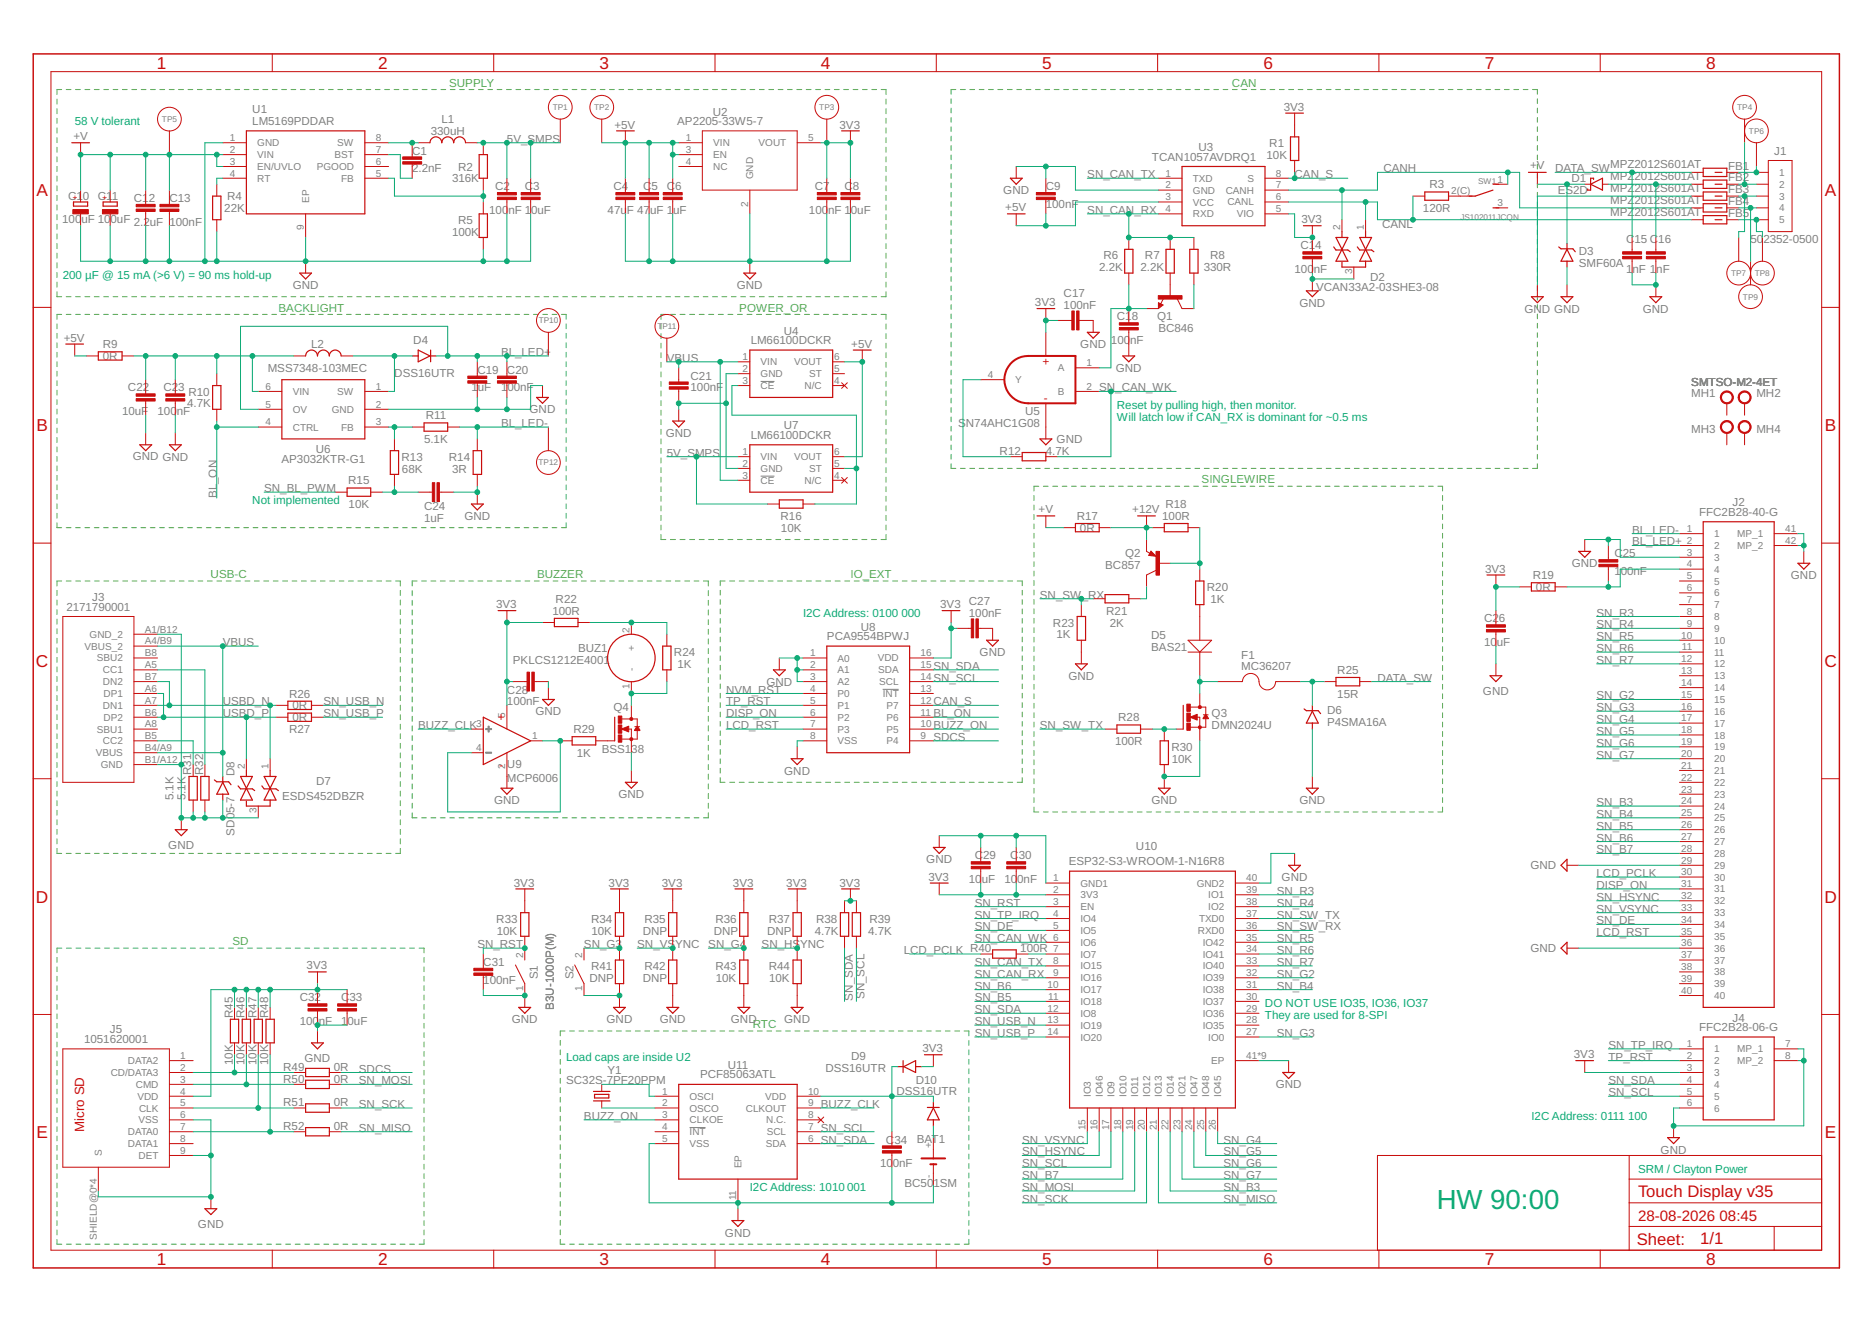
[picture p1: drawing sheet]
<svg xmlns="http://www.w3.org/2000/svg" width="297mm" height="210mm" viewBox="0 0 297 210" stroke-linecap="round" stroke-linejoin="round" font-family="sans-serif">
<defs><g id="words">
<text font-size="4.4" fill="#0dab76" x="228" y="191.8">HW 90:00</text>
<g font-size="2.7" fill="#c90d0c">
<text x="24.9" y="10.9">1</text>
<text x="60" y="10.9">2</text>
<text x="95.1" y="10.9">3</text>
<text x="130.2" y="10.9">4</text>
<text x="165.4" y="10.9">5</text>
<text x="200.5" y="10.9">6</text>
<text x="235.6" y="10.9">7</text>
<text x="270.7" y="10.9">8</text>
<text x="5.8" y="31">A</text>
<text x="289.5" y="31">A</text>
<text x="5.8" y="68.4">B</text>
<text x="289.5" y="68.4">B</text>
<text x="5.7" y="105.8">C</text>
<text x="289.5" y="105.8">C</text>
<text x="5.7" y="143.2">D</text>
<text x="289.5" y="143.2">D</text>
<text x="5.8" y="180.6">E</text>
<text x="289.5" y="180.6">E</text>
<text x="24.9" y="200.7">1</text>
<text x="60" y="200.7">2</text>
<text x="95.1" y="200.7">3</text>
<text x="130.2" y="200.7">4</text>
<text x="165.4" y="200.7">5</text>
<text x="200.5" y="200.7">6</text>
<text x="235.6" y="200.7">7</text>
<text x="270.7" y="200.7">8</text>
</g>
<g font-size="2.6" fill="#c90d0c">
<text x="259.9" y="189.9">Touch Display v35</text>
<text x="259.7" y="197.5">Sheet:</text>
<text x="269.8" y="197.4">1/1</text>
</g>
<g font-size="2.4" fill="#c90d0c">
<text x="259.9" y="193.7">28-08-2026</text>
<text x="272.8" y="193.7">08:45</text>
</g>
<text font-size="2.1" fill="#c90d0c" x="13.4" y="179.6" transform="rotate(-90 13.4 179.6)">Micro SD</text>
<g font-size="1.8" fill="#808080">
<text x="40" y="18">U1</text>
<text x="203.7" y="17.6">3V3</text>
<text x="11.6" y="22.2">+V</text>
<text x="40" y="19.8">LM5169PDDAR</text>
<text x="68.4" y="21.4">330uH</text>
<text x="70" y="19.5">L1</text>
<text x="80.4" y="22.6">5V_SMPS</text>
<text x="97.5" y="20.4">+5V</text>
<text x="107.5" y="19.8">AP2205-33W5-7</text>
<text x="113.1" y="18.3">U2</text>
<text x="133.2" y="20.4">3V3</text>
<text x="190.2" y="24">U3</text>
<text x="201.4" y="23.3">R1</text>
<text x="65.4" y="27.3">2.2nF</text>
<text x="65.4" y="24.5">C1</text>
<text x="71.7" y="28.9">316K</text>
<text x="72.7" y="27.1">R2</text>
<text x="172.5" y="28.3">SN_CAN_TX</text>
<text x="182.8" y="25.5">TCAN1057AVDRQ1</text>
<text x="201" y="25.2">10K</text>
<text x="205.4" y="28.3">CAN_S</text>
<text x="219.5" y="27.3">CANH</text>
<text x="226.8" y="29.9">R3</text>
<text x="242.8" y="26.9">+V</text>
<text x="246.8" y="27.3">DATA_SW</text>
<text x="249.3" y="28.9">D1</text>
<text x="255.5" y="26.7">MPZ2012S601AT</text>
<text x="255.5" y="28.6">MPZ</text>
<text x="259.4" y="28.6">2012S601AT</text>
<text x="274.2" y="26.9">FB1</text>
<text x="274.2" y="28.8">FB2</text>
<text x="281.5" y="24.5">J1</text>
<text x="9.9" y="35.4">100uF 100uF 2.2uF 100nF</text>
<text x="10.8" y="31.7">C10</text>
<text x="15.5" y="31.7">C11</text>
<text x="21.2" y="32">C12</text>
<text x="26.9" y="32">C13</text>
<text x="35.6" y="33.6">22K</text>
<text x="36" y="31.8">R4</text>
<text x="72.7" y="35.5">R5</text>
<text x="77.6" y="33.9">100nF 10uF</text>
<text x="78.6" y="30.2">C2</text>
<text x="83.3" y="30.2">C3</text>
<text x="96.4" y="33.9">47uF 47uF 1uF</text>
<text x="97.4" y="30.2">C4</text>
<text x="102.1" y="30.2">C5</text>
<text x="105.8" y="30.2">C6</text>
<text x="128.4" y="33.9">100nF 10uF</text>
<text x="129.3" y="30.2">C7</text>
<text x="134" y="30.2">C8</text>
<text x="159.2" y="30.8">GND</text>
<text x="159.5" y="33.5">+5V</text>
<text x="165.9" y="33">100nF</text>
<text x="165.9" y="30.2">C9</text>
<text x="172.5" y="33.9">SN_CAN_RX</text>
<text x="206.5" y="35.4">3V3</text>
<text x="225.8" y="33.6">120R</text>
<text x="247.2" y="30.8">ES2D</text>
<text x="255.5" y="30.4">MPZ</text>
<text x="255.5" y="32.3">MPZ</text>
<text x="255.5" y="34.2">MPZ</text>
<text x="259.4" y="30.4">2012S601AT</text>
<text x="259.4" y="32.3">2012S601AT</text>
<text x="259.4" y="34.2">2012S601AT</text>
<text x="274.2" y="30.7">FB3</text>
<text x="274.2" y="32.5">FB4</text>
<text x="274.2" y="34.4">FB5</text>
<text x="71.7" y="37.4">100K</text>
<text x="175.1" y="41.2">R6</text>
<text x="181.7" y="41.2">R7</text>
<text x="192" y="41.2">R8</text>
<text x="206.4" y="39.6">C14</text>
<text x="219.3" y="36.2">CANL</text>
<text x="250.5" y="40.5">D3</text>
<text x="258" y="38.6">C15 C16</text>
<text x="277.8" y="38.6">50</text>
<text x="279.8" y="38.6">2352-0500</text>
<text x="46.4" y="45.9">GND</text>
<text x="116.9" y="45.9">GND</text>
<text x="168.8" y="47.1">C17</text>
<text x="174.4" y="43">2.2K</text>
<text x="181" y="43">2.2K</text>
<text x="191" y="43">330R</text>
<text x="205.4" y="43.3">100nF</text>
<text x="208.8" y="46.1">VCAN33A2-03SHE3-08</text>
<text x="217.4" y="44.6">D2</text>
<text x="250.5" y="42.4">SMF60A</text>
<text x="258" y="43.3">1nF 1nF</text>
<text x="124.4" y="53.1">U4</text>
<text x="164.2" y="48.6">3V3</text>
<text x="168.8" y="49">100nF</text>
<text x="177.2" y="50.8">C18</text>
<text x="183.6" y="50.8">Q1</text>
<text x="183.8" y="52.7">BC846</text>
<text x="206.2" y="48.7">GND</text>
<text x="241.9" y="49.6">GND GND</text>
<text x="260.7" y="49.6">GND</text>
<text x="10.1" y="54.2">+5V</text>
<text x="16.3" y="57.1">0R</text>
<text x="16.3" y="55.3">R9</text>
<text x="42.5" y="59">MSS7348-103MEC</text>
<text x="49.4" y="55.3">L2</text>
<text x="62.6" y="59.8">DSS16UTR</text>
<text x="65.6" y="54.5">D4</text>
<text x="75.7" y="59.3">C19</text>
<text x="79.5" y="56.5">BL_LED+</text>
<text x="80.4" y="59.3">C20</text>
<text x="105.8" y="57.4">VBUS</text>
<text x="119.1" y="54.6">LM66100DCKR</text>
<text x="135.1" y="55.2">+5V</text>
<text x="171.4" y="55.3">GND</text>
<text x="176.3" y="54.6">100nF</text>
<text x="177.1" y="59">GND</text>
<text x="19.4" y="65.9">10uF</text>
<text x="20.3" y="62.1">C22</text>
<text x="25" y="65.9">100nF</text>
<text x="25.9" y="62.1">C23</text>
<text x="29.7" y="64.6">4.7K</text>
<text x="29.9" y="62.8">R10</text>
<text x="74.8" y="62.1">1uF</text>
<text x="79.5" y="62.1">100nF</text>
<text x="84" y="65.6">GND</text>
<text x="109.6" y="62.1">100nF</text>
<text x="109.6" y="60.2">C21</text>
<text x="162.7" y="65.9">U5</text>
<text x="174.4" y="62.1">SN_CAN_WK</text>
<text x="268.4" y="61.2">SMTSO-M2-4ET</text>
<text x="268.4" y="63.1">MH1</text>
<text x="278.7" y="63.1">MH2</text>
<text x="50.1" y="71.9">U6</text>
<text x="67.3" y="70.3">5.1K</text>
<text x="67.6" y="66.5">R11</text>
<text x="79.5" y="67.7">BL_LED-</text>
<text x="105.6" y="69.3">GND</text>
<text x="119.1" y="69.6">LM66100DCKR</text>
<text x="124.4" y="68.1">U7</text>
<text x="152" y="67.7">S</text>
<text x="153.3" y="67.7">N74AHC1G08</text>
<text x="167.7" y="70.3">GND</text>
<text x="268.4" y="68.7">MH3</text>
<text x="278.7" y="68.7">MH4</text>
<text x="21.1" y="72.9">GND GND</text>
<text x="44.7" y="73.4">AP3032KTR-G1</text>
<text x="55.3" y="76.9">R15</text>
<text x="63.7" y="73.1">R13</text>
<text x="63.8" y="75">68K</text>
<text x="71.2" y="73.1">R14</text>
<text x="71.7" y="75">3R</text>
<text x="105.8" y="72.4">5V_SMPS</text>
<text x="158.6" y="72.2">R12</text>
<text x="165.9" y="72.2">4.7K</text>
<text x="34.4" y="79" transform="rotate(-90 34.4 79)">BL_ON</text>
<text x="41.9" y="78.1">SN_BL_PWM</text>
<text x="55.3" y="80.6">10K</text>
<text x="67.3" y="82.8">1uF</text>
<text x="67.3" y="80.9">C24</text>
<text x="73.7" y="82.5">GND</text>
<text x="123.9" y="82.5">R16</text>
<text x="164.8" y="81.4">+V</text>
<text x="170.9" y="82.5">R17</text>
<text x="179.7" y="81.5">+12V</text>
<text x="184.4" y="82.5">100R</text>
<text x="184.9" y="80.6">R18</text>
<text x="269.6" y="81.8">FFC2B28-40-G</text>
<text x="274.9" y="80.3">J2</text>
<text x="123.9" y="84.4">10K</text>
<text x="171.4" y="84.4">0R</text>
<text x="178.5" y="88.4">Q2</text>
<text x="256.2" y="88.4">C25</text>
<text x="259" y="86.5">BL_LED+</text>
<text x="259" y="84.7">BL_LED-</text>
<text x="14.6" y="95.4">J3</text>
<text x="88.2" y="95.7">R22</text>
<text x="153.7" y="95.9">C27</text>
<text x="165" y="95">SN_SW_RX</text>
<text x="175.4" y="90.3">BC857</text>
<text x="191.5" y="93.8">R20</text>
<text x="192.1" y="95.7">1K</text>
<text x="235.6" y="90.9">3V3</text>
<text x="243.2" y="91.9">R19</text>
<text x="243.7" y="93.8">0R</text>
<text x="249.4" y="90">GND</text>
<text x="256.2" y="91.2">1</text>
<text x="257.2" y="91.2">00nF</text>
<text x="284.2" y="91.9">GND</text>
<text x="10.5" y="96.9">2171790001</text>
<text x="78.7" y="96.5">3V3</text>
<text x="87.7" y="97.5">100R</text>
<text x="131.2" y="101.6">PCA9554BPWJ</text>
<text x="136.6" y="100.1">U8</text>
<text x="149.2" y="96.5">3V3</text>
<text x="153.7" y="97.8">100nF</text>
<text x="167.1" y="99.4">R23</text>
<text x="167.6" y="101.3">1K</text>
<text x="175.5" y="97.5">R21</text>
<text x="176.1" y="99.4">2K</text>
<text x="182.7" y="101.4">D5</text>
<text x="235.5" y="98.8">C26</text>
<text x="253.3" y="97.8">SN_R3</text>
<text x="253.3" y="99.7">SN_R4</text>
<text x="253.3" y="101.6">SN_R5</text>
<text x="35.3" y="102.5">VBUS</text>
<text x="81.4" y="105.3">PKLCS1212E4001</text>
<text x="91.7" y="103.5">BUZ1</text>
<text x="106.9" y="104.1">R24</text>
<text x="107.5" y="106">1K</text>
<text x="148.1" y="106.3">SN_SDA</text>
<text x="155.4" y="104.1">GND</text>
<text x="169.5" y="107.9">GND</text>
<text x="182.7" y="103.3">BAS21</text>
<text x="197" y="106.3">MC36207</text>
<text x="197" y="104.6">F1</text>
<text x="212.2" y="106.9">R25</text>
<text x="235.5" y="102.5">10</text>
<text x="237.5" y="102.5">uF</text>
<text x="253.3" y="103.5">SN_R6</text>
<text x="253.3" y="105.3">SN_R7</text>
<text x="35.3" y="111.9">USBD_N</text>
<text x="35.3" y="113.8">USBD_P</text>
<text x="45.9" y="110.7">R26</text>
<text x="46.4" y="112.6">0R</text>
<text x="51.3" y="113.8">SN_USB_P</text>
<text x="51.3" y="111.9">SN_USB_N</text>
<text x="80.4" y="111.9">100nF</text>
<text x="80.4" y="110">C28</text>
<text x="85" y="113.5">GND</text>
<text x="97.4" y="112.8">Q4</text>
<text x="115.2" y="113.8">DISP_ON</text>
<text x="115.2" y="111.9">TP_RST</text>
<text x="115.2" y="110">NVM_RST</text>
<text x="121.6" y="108.8">GND</text>
<text x="148.1" y="108.2">SN_SCL</text>
<text x="148.1" y="111.9">CAN_S</text>
<text x="148.1" y="113.8">BL_ON</text>
<text x="192.3" y="113.8">Q3</text>
<text x="210.6" y="113.3">D6</text>
<text x="212.2" y="110.7">15R</text>
<text x="218.6" y="108.2">DATA_SW</text>
<text x="235.3" y="110.3">GND</text>
<text x="253.3" y="111">SN_G2</text>
<text x="253.3" y="112.8">SN_G3</text>
<text x="45.9" y="116.3">R27</text>
<text x="46.4" y="114.4">0R</text>
<text x="66.3" y="115.7">BUZZ_CLK</text>
<text x="91" y="116.3">R29</text>
<text x="95.5" y="119.4">BSS138</text>
<text x="115.2" y="115.7">LCD_RST</text>
<text x="148.1" y="117.5">SDCS</text>
<text x="148.1" y="115.7">BUZZ_ON</text>
<text x="165" y="115.7">SN_SW_TX</text>
<text x="176.9" y="118.2">100R</text>
<text x="177.4" y="114.4">R28</text>
<text x="185.9" y="119.1">R30</text>
<text x="192.3" y="115.7">DMN2024U</text>
<text x="210.6" y="115.2">P4SMA16A</text>
<text x="253.3" y="114.7">SN_G4</text>
<text x="253.3" y="116.6">SN_G5</text>
<text x="253.3" y="118.5">SN_G6</text>
<text x="30.4" y="123" transform="rotate(-90 30.4 123)">R31</text>
<text x="32.2" y="123" transform="rotate(-90 32.2 123)">R32</text>
<text x="37.2" y="123.2" transform="rotate(-90 37.2 123.2)">D8</text>
<text x="50.1" y="124.5">D7</text>
<text x="80.4" y="124.1">MCP6006</text>
<text x="80.4" y="121.8">U9</text>
<text x="91.5" y="120.1">1K</text>
<text x="124.4" y="122.9">GND</text>
<text x="185.9" y="121">10K</text>
<text x="253.3" y="120.4">SN_G7</text>
<text x="27.5" y="126.9" transform="rotate(-90 27.5 126.9)">5.1K</text>
<text x="29.4" y="126.9" transform="rotate(-90 29.4 126.9)">5.1K</text>
<text x="44.8" y="126.9">ESDS452DBZR</text>
<text x="78.4" y="127.6">GND</text>
<text x="98.1" y="126.7">GND</text>
<text x="182.7" y="127.6">GND</text>
<text x="206.2" y="127.6">GND</text>
<text x="253.3" y="127.9">SN_B3</text>
<text x="253.3" y="129.8">SN_B4</text>
<text x="253.3" y="131.6">SN_B5</text>
<text x="26.7" y="134.7">GND</text>
<text x="37.2" y="132.6" transform="rotate(-90 37.2 132.6)">SD05-7</text>
<text x="147" y="137">GND</text>
<text x="154.7" y="136.3">C29</text>
<text x="160.3" y="136.3">C30</text>
<text x="169.6" y="137.3">ESP32-S3-WROOM-1-N16R8</text>
<text x="180.3" y="134.8">U10</text>
<text x="242.8" y="137.9">GND</text>
<text x="253.3" y="133.5">SN_B6</text>
<text x="253.3" y="135.4">SN_B7</text>
<text x="81.5" y="140.7">3V3</text>
<text x="96.6" y="140.7">3V3</text>
<text x="105" y="140.7">3V3</text>
<text x="116.3" y="140.7">3V3</text>
<text x="124.8" y="140.7">3V3</text>
<text x="133.2" y="140.7">3V3</text>
<text x="147.3" y="139.7">3V3</text>
<text x="153.7" y="140.1">10uF</text>
<text x="154.7" y="143.9">SN_RST</text>
<text x="159.4" y="140.1">100nF</text>
<text x="202.6" y="142">SN_R3</text>
<text x="202.6" y="143.9">SN_R4</text>
<text x="203.4" y="139.8">GND</text>
<text x="253.3" y="139.2">LCD_PCLK</text>
<text x="253.3" y="141">DISP_ON</text>
<text x="253.3" y="142.9">SN_HSYNC</text>
<text x="78.7" y="146.4">R33</text>
<text x="78.8" y="148.3">10K</text>
<text x="93.8" y="146.4">R34</text>
<text x="93.8" y="148.3">10K</text>
<text x="102" y="148.3">DNP</text>
<text x="102.2" y="146.4">R35</text>
<text x="113.3" y="148.3">DNP</text>
<text x="113.5" y="146.4">R36</text>
<text x="121.7" y="148.3">DNP</text>
<text x="122" y="146.4">R37</text>
<text x="129.3" y="148.3">4.7K</text>
<text x="129.5" y="146.4">R38</text>
<text x="137.8" y="148.3">4.7K</text>
<text x="137.9" y="146.4">R39</text>
<text x="154.7" y="145.7">SN_TP_IRQ</text>
<text x="154.7" y="147.6">SN_DE</text>
<text x="154.7" y="149.5">SN_CAN_WK</text>
<text x="202.6" y="149.5">SN_R5</text>
<text x="202.6" y="147.6">SN_SW_RX</text>
<text x="202.6" y="145.7">SN_SW_TX</text>
<text x="253.3" y="144.8">SN_VSYNC</text>
<text x="253.3" y="146.7">SN_DE</text>
<text x="253.3" y="148.6">LCD_RST</text>
<text x="48.6" y="153.8">3V3</text>
<text x="75.7" y="150.4">SN_RST</text>
<text x="76.7" y="153.3">C31</text>
<text x="85.4" y="155.4" transform="rotate(-90 85.4 155.4)">S1</text>
<text x="91" y="155.4" transform="rotate(-90 91 155.4)">S2</text>
<text x="92.7" y="150.4">SN_G3</text>
<text x="93.5" y="155.8">DNP</text>
<text x="93.8" y="153.9">R41</text>
<text x="101.1" y="150.4">SN_VSYNC</text>
<text x="102" y="155.8">DNP</text>
<text x="102.2" y="153.9">R42</text>
<text x="112.4" y="150.4">SN_G4</text>
<text x="113.5" y="153.9">R43</text>
<text x="113.6" y="155.8">10K</text>
<text x="120.8" y="150.4">SN_HSYNC</text>
<text x="122" y="153.9">R44</text>
<text x="122" y="155.8">10K</text>
<text x="143.4" y="151.4">LCD_PCLK R40</text>
<text x="154.7" y="153.3">SN_CAN_TX</text>
<text x="154.7" y="155.1">SN_CAN_RX</text>
<text x="161.9" y="151.1">100R</text>
<text x="202.6" y="151.4">SN_R6</text>
<text x="202.6" y="153.3">SN_R7</text>
<text x="202.6" y="155.1">SN_G2</text>
<text x="242.8" y="151.1">GND</text>
<text x="36.9" y="161.5" transform="rotate(-90 36.9 161.5)">R45</text>
<text x="38.8" y="161.5" transform="rotate(-90 38.8 161.5)">R46</text>
<text x="40.7" y="161.5" transform="rotate(-90 40.7 161.5)">R47</text>
<text x="42.6" y="161.5" transform="rotate(-90 42.6 161.5)">R48</text>
<text x="47.6" y="158.9">C32</text>
<text x="54.1" y="158.9">C33</text>
<text x="76.7" y="156.1">100nF</text>
<text x="87.9" y="160.2" transform="rotate(-90 87.9 160.2)">B3U-1000P(M)</text>
<text x="135.3" y="158.7" transform="rotate(-90 135.3 158.7)">SN_SDA</text>
<text x="137.2" y="158.5" transform="rotate(-90 137.2 158.5)">SN_SCL</text>
<text x="154.7" y="160.8">SN_SDA</text>
<text x="154.7" y="158.9">SN_B5</text>
<text x="154.7" y="157">SN_B6</text>
<text x="202.6" y="157">SN_B4</text>
<text x="13.3" y="165.5">1051620001</text>
<text x="17.5" y="164">J5</text>
<text x="47.6" y="162.6">100nF</text>
<text x="54.1" y="162.6">10uF</text>
<text x="81.2" y="162.4">GND</text>
<text x="96.2" y="162.4">GND</text>
<text x="104.7" y="162.4">GND</text>
<text x="116" y="162.4">GND</text>
<text x="124.4" y="162.4">GND</text>
<text x="146.4" y="167">3V3</text>
<text x="154.7" y="164.5">SN_USB_P</text>
<text x="154.7" y="162.6">SN_USB_N</text>
<text x="202.6" y="164.5">SN_G3</text>
<text x="249.7" y="167.9">3V3</text>
<text x="255.2" y="166.4">SN_TP_IRQ</text>
<text x="269.6" y="163.6">FFC2B28-06-G</text>
<text x="274.9" y="162.1">J4</text>
<text x="36.9" y="169" transform="rotate(-90 36.9 169)">10K</text>
<text x="38.8" y="169" transform="rotate(-90 38.8 169)">10K</text>
<text x="40.7" y="169" transform="rotate(-90 40.7 169)">10K</text>
<text x="42.6" y="169" transform="rotate(-90 42.6 169)">10K</text>
<text x="44.9" y="169.9">R49</text>
<text x="44.9" y="171.8">R50</text>
<text x="48.3" y="168.6">GND</text>
<text x="53" y="169.9">0R</text>
<text x="53" y="171.8">0R</text>
<text x="57" y="170.2">SDCS</text>
<text x="57" y="172">SN_MOSI</text>
<text x="89.8" y="172">SC32S-7PF20PPM</text>
<text x="96.4" y="170.4">Y1</text>
<text x="111.1" y="171.1">PCF85063ATL</text>
<text x="115.5" y="169.6">U11</text>
<text x="131" y="170">DSS16UTR</text>
<text x="135.1" y="168.2">D9</text>
<text x="142.2" y="173.8">DSS16UTR</text>
<text x="145.3" y="171.9">D10</text>
<text x="202.4" y="172.7">GND</text>
<text x="255.2" y="173.9">SN_SCL</text>
<text x="255.2" y="172">SN_SDA</text>
<text x="255.2" y="168.3">TP_RST</text>
<text x="44.9" y="175.5">R51</text>
<text x="44.9" y="179.3">R52</text>
<text x="53" y="175.5">0R</text>
<text x="53" y="179.3">0R</text>
<text x="57" y="175.8">SN_SCK</text>
<text x="57" y="179.6">SN_MISO</text>
<text x="92.7" y="177.7">BUZZ_ON</text>
<text x="130.2" y="179.6">SN_SCL</text>
<text x="130.2" y="175.8">BUZZ_CLK</text>
<text x="130.2" y="181.4">SN_SDA</text>
<text x="139.6" y="185.2">10</text>
<text x="140.6" y="181.4">C34</text>
<text x="141.7" y="185.2">0nF</text>
<text x="145.5" y="181.3">BAT1</text>
<text x="162.2" y="185.2">SN_SCL</text>
<text x="162.2" y="183.3">SN_HSYNC</text>
<text x="162.2" y="181.4">SN_VSYNC</text>
<text x="194.1" y="181.4">SN_G4</text>
<text x="194.1" y="183.3">SN_G5</text>
<text x="194.1" y="185.2">SN_G6</text>
<text x="263.5" y="183">GND</text>
<text x="143.5" y="188.4">BC50</text>
<text x="148.1" y="188.4">1SM</text>
<text x="162.2" y="189">SN_MOSI</text>
<text x="162.2" y="190.8">SN_SCK</text>
<text x="162.2" y="187.1">SN_B7</text>
<text x="194.1" y="190.8">SN_MISO</text>
<text x="194.1" y="187.1">SN_G7</text>
<text x="194.1" y="189">SN_B3</text>
<text x="31.4" y="194.9">GND</text>
<text x="115" y="196.2">GND</text>
</g>
<g font-size="1.8" fill="#60ad56">
<text x="71.3" y="13.7">SUPPLY</text>
<text x="195.5" y="13.7">CAN</text>
<text x="44.2" y="49.4">BACKLIGHT</text>
<text x="117.3" y="49.4">POWER_OR</text>
<text x="190.7" y="76.7">SINGLEWIRE</text>
<text x="33.4" y="91.7">USB-C</text>
<text x="85.2" y="91.7">BUZZER</text>
<text x="134.9" y="91.7">IO_EXT</text>
<text x="36.9" y="150">SD</text>
<text x="119.4" y="163.1">RTC</text>
</g>
<g font-size="1.8" fill="#0dab76">
<text x="11.8" y="19.8">58 V tolerant</text>
<text x="10" y="44.3">200 µF @ 15 mA (&gt;6 V) = 90 ms hold-up</text>
<text x="177.2" y="64.8">Reset by pulling high, then monitor.</text>
<text x="177.2" y="66.8">Will latch low if CAN_RX is dominant for ~0.5 ms</text>
<text x="40" y="80">Not implemented</text>
<text x="127.4" y="97.8">I2C Address: 0100</text>
<text x="143" y="97.8">000</text>
<text x="200.7" y="159.7">DO NOT USE IO35, IO36, IO37</text>
<text x="200.7" y="161.7">They are used for 8-SPI</text>
<text x="89.8" y="168.3">Load caps are inside U2</text>
<text x="243" y="177.7">I2C Address: 0111</text>
<text x="258.3" y="177.7">100</text>
<text x="119" y="189">I2C Address: 1010</text>
<text x="134.4" y="189">001</text>
<text x="259.9" y="186.1">SRM / Clayton Power</text>
</g>
<g font-size="1.8" fill="#c90d0c">
<text x="166.6" y="57.9" transform="rotate(-90 166.6 57.9)">+</text>
<text x="165.7" y="63.7">-</text>
<text x="79" y="114.4">+</text>
<text x="79.2" y="122">-</text>
</g>
<g font-size="1.6" fill="#808080">
<text x="36.5" y="22.4">1</text>
<text x="40.8" y="23.2">GND</text>
<text x="53.5" y="23.2">SW</text>
<text x="59.6" y="22.4">8</text>
<text x="108.8" y="22.4">1</text>
<text x="113.2" y="23.2">VIN</text>
<text x="120.4" y="23.2">VOUT</text>
<text x="128.2" y="22.4">5</text>
<text x="36.5" y="24.3">2</text>
<text x="36.5" y="26.1">3</text>
<text x="36.5" y="28">4</text>
<text x="40.8" y="25.1">VIN</text>
<text x="40.8" y="27">EN/UVLO</text>
<text x="40.8" y="28.9">RT</text>
<text x="50.3" y="27">PGOOD</text>
<text x="53.1" y="25.1">BST</text>
<text x="54.1" y="28.8">FB</text>
<text x="59.6" y="24.3">7</text>
<text x="59.6" y="26.1">6</text>
<text x="59.6" y="28">5</text>
<text x="108.8" y="24.3">3</text>
<text x="108.8" y="26.1">4</text>
<text x="113.2" y="25.1">EN</text>
<text x="113.2" y="27">NC</text>
<text x="119.5" y="28.4" transform="rotate(-90 119.5 28.4)">GND</text>
<text x="184.9" y="28">1</text>
<text x="184.9" y="29.9">2</text>
<text x="189.3" y="28.9">TXD</text>
<text x="197.9" y="28.8">S</text>
<text x="202.4" y="28">8</text>
<text x="202.4" y="29.9">7</text>
<text x="237.6" y="29">1</text>
<text x="282.3" y="29.8">2</text>
<text x="282.3" y="27.9">1</text>
<text x="49.1" y="32.2" transform="rotate(-90 49.1 32.2)">EP</text>
<text x="118.7" y="32.8" transform="rotate(-90 118.7 32.8)">2</text>
<text x="184.9" y="31.8">3</text>
<text x="184.9" y="33.7">4</text>
<text x="189.3" y="30.7">GND</text>
<text x="189.3" y="32.6">VCC</text>
<text x="189.3" y="34.5">RXD</text>
<text x="194.5" y="30.7">CANH</text>
<text x="194.8" y="32.6">CANL</text>
<text x="196.3" y="34.5">VIO</text>
<text x="202.4" y="31.8">6</text>
<text x="202.4" y="33.7">5</text>
<text x="230.3" y="30.8">2(C)</text>
<text x="237.6" y="32.7">3</text>
<text x="282.3" y="35.4">5</text>
<text x="282.3" y="33.5">4</text>
<text x="282.3" y="31.7">3</text>
<text x="48.2" y="36.5" transform="rotate(-90 48.2 36.5)">9</text>
<text x="212.7" y="36.5" transform="rotate(-90 212.7 36.5)">2</text>
<text x="216.4" y="36.5" transform="rotate(-90 216.4 36.5)">1</text>
<text x="214.5" y="43.5" transform="rotate(-90 214.5 43.5)">3</text>
<text x="117.8" y="57.2">1</text>
<text x="117.8" y="59">2</text>
<text x="120.7" y="58">VIN</text>
<text x="120.7" y="59.9">GND</text>
<text x="126" y="58">VOUT</text>
<text x="128.4" y="59.9">ST</text>
<text x="132.4" y="57.2">6</text>
<text x="132.4" y="59">5</text>
<text x="156.8" y="60">4</text>
<text x="167.9" y="58.9">A</text>
<text x="172.4" y="58.1">1</text>
<text x="42.1" y="61.8">6</text>
<text x="42.1" y="64.7">5</text>
<text x="46.5" y="62.7">VIN</text>
<text x="46.5" y="65.5">OV</text>
<text x="52.6" y="65.5">GND</text>
<text x="53.5" y="62.7">SW</text>
<text x="59.6" y="61.8">1</text>
<text x="59.6" y="64.7">2</text>
<text x="117.8" y="60.9">3</text>
<text x="120.7" y="61.7">CE</text>
<text x="127.7" y="61.7">N/C</text>
<text x="132.4" y="60.9">4</text>
<text x="161.1" y="60.8">Y</text>
<text x="167.9" y="62.7">B</text>
<text x="172.4" y="61.8">2</text>
<text x="42.1" y="67.5">4</text>
<text x="46.5" y="68.3">CTRL</text>
<text x="54.1" y="68.3">FB</text>
<text x="59.6" y="67.5">3</text>
<text x="117.8" y="72.2">1</text>
<text x="117.8" y="74.1">2</text>
<text x="117.8" y="75.9">3</text>
<text x="120.7" y="73">VIN</text>
<text x="120.7" y="74.9">GND</text>
<text x="120.7" y="76.8">CE</text>
<text x="126" y="73">VOUT</text>
<text x="127.7" y="76.8">N/C</text>
<text x="128.4" y="74.9">ST</text>
<text x="132.4" y="72.2">6</text>
<text x="132.4" y="74.1">5</text>
<text x="132.4" y="75.9">4</text>
<text x="267.6" y="84.4">1</text>
<text x="267.6" y="86.3">2</text>
<text x="267.6" y="88.2">3</text>
<text x="272" y="85.2">1</text>
<text x="272" y="87.1">2</text>
<text x="272" y="89">3</text>
<text x="275.7" y="85.2">MP_1</text>
<text x="275.7" y="87.1">MP_2</text>
<text x="283.3" y="84.4">41</text>
<text x="283.3" y="86.3">42</text>
<text x="267.6" y="90">4</text>
<text x="267.6" y="91.9">5</text>
<text x="267.6" y="93.8">6</text>
<text x="267.6" y="95.7">7</text>
<text x="272" y="90.9">4</text>
<text x="272" y="92.7">5</text>
<text x="272" y="94.6">6</text>
<text x="14.2" y="101.2">GND_2</text>
<text x="23" y="100.4">A1/B12</text>
<text x="99.9" y="100.4" transform="rotate(-90 99.9 100.4)">2</text>
<text x="266.7" y="101.3">10</text>
<text x="267.6" y="97.6">8</text>
<text x="267.6" y="99.4">9</text>
<text x="272" y="96.5">7</text>
<text x="272" y="98.4">8</text>
<text x="272" y="100.3">9</text>
<text x="13.4" y="103.1">VBUS_2</text>
<text x="15.4" y="105">SBU2</text>
<text x="16.3" y="106.8">CC1</text>
<text x="23" y="106">A5</text>
<text x="23" y="107.9">B7</text>
<text x="23" y="104.1">B8</text>
<text x="23" y="102.3">A4/B9</text>
<text x="100.7" y="103.3" transform="rotate(-90 100.7 103.3)">+</text>
<text x="100.7" y="106.4" transform="rotate(-90 100.7 106.4)">-</text>
<text x="128.6" y="104.1">1</text>
<text x="128.6" y="106">2</text>
<text x="128.6" y="107.9">3</text>
<text x="132.9" y="105">A0</text>
<text x="132.9" y="106.8">A1</text>
<text x="139.3" y="105">VDD</text>
<text x="139.3" y="106.8">SDA</text>
<text x="146.1" y="104.1">16</text>
<text x="146.1" y="106">15</text>
<text x="146.1" y="107.9">14</text>
<text x="266.7" y="105.1">12</text>
<text x="266.7" y="106.9">13</text>
<text x="266.9" y="103.2">11</text>
<text x="272" y="102.1">10</text>
<text x="272" y="104">11</text>
<text x="272" y="105.9">12</text>
<text x="272" y="107.8">13</text>
<text x="16.3" y="112.5">DN1</text>
<text x="16.3" y="108.7">DN2</text>
<text x="16.4" y="110.6">DP1</text>
<text x="23" y="109.8">A6</text>
<text x="23" y="111.6">A7</text>
<text x="23" y="113.5">B6</text>
<text x="80.2" y="113.9" transform="rotate(-90 80.2 113.9)">5</text>
<text x="99.9" y="109.3" transform="rotate(-90 99.9 109.3)">1</text>
<text x="128.6" y="109.8">4</text>
<text x="128.6" y="111.6">5</text>
<text x="128.6" y="113.5">6</text>
<text x="132.9" y="108.7">A2</text>
<text x="132.9" y="110.6">P0</text>
<text x="132.9" y="112.5">P1</text>
<text x="139.5" y="108.7">SCL</text>
<text x="140.1" y="110.6">INT</text>
<text x="140.7" y="112.5">P7</text>
<text x="146.1" y="109.8">13</text>
<text x="146.1" y="111.6">12</text>
<text x="146.1" y="113.5">11</text>
<text x="266.7" y="108.8">14</text>
<text x="266.7" y="110.7">15</text>
<text x="266.7" y="112.6">16</text>
<text x="272" y="109.7">14</text>
<text x="272" y="111.5">15</text>
<text x="272" y="113.4">16</text>
<text x="15.2" y="120">VBUS</text>
<text x="15.4" y="116.2">SBU1</text>
<text x="16.3" y="118.1">CC2</text>
<text x="16.4" y="114.3">DP2</text>
<text x="23" y="115.4">A8</text>
<text x="23" y="117.3">B5</text>
<text x="23" y="119.2">B4/A9</text>
<text x="75.5" y="115.4">3</text>
<text x="75.5" y="119.2">4</text>
<text x="84.5" y="117.3">1</text>
<text x="128.6" y="115.4">7</text>
<text x="128.6" y="117.3">8</text>
<text x="132.9" y="114.4">P2</text>
<text x="132.9" y="116.2">P3</text>
<text x="132.9" y="118.1">VSS</text>
<text x="140.7" y="114.3">P6</text>
<text x="140.7" y="116.2">P5</text>
<text x="140.7" y="118.1">P4</text>
<text x="146.1" y="115.4">10</text>
<text x="146.1" y="117.3">9</text>
<text x="266.7" y="114.5">17</text>
<text x="266.7" y="116.3">18</text>
<text x="266.7" y="118.2">19</text>
<text x="272" y="115.3">17</text>
<text x="272" y="117.2">18</text>
<text x="272" y="119">19</text>
<text x="16" y="121.9">GND</text>
<text x="23" y="121">B1/A12</text>
<text x="38.8" y="122" transform="rotate(-90 38.8 122)">2</text>
<text x="42.6" y="122" transform="rotate(-90 42.6 122)">1</text>
<text x="80.2" y="122" transform="rotate(-90 80.2 122)">2</text>
<text x="266.7" y="120.1">20</text>
<text x="266.7" y="122">21</text>
<text x="266.7" y="123.9">22</text>
<text x="266.7" y="125.7">23</text>
<text x="272" y="120.9">20</text>
<text x="272" y="122.8">21</text>
<text x="272" y="124.7">22</text>
<text x="40.7" y="129" transform="rotate(-90 40.7 129)">3</text>
<text x="266.7" y="127.6">24</text>
<text x="266.7" y="129.5">25</text>
<text x="266.7" y="131.4">26</text>
<text x="272" y="126.6">23</text>
<text x="272" y="128.4">24</text>
<text x="272" y="130.3">25</text>
<text x="266.7" y="133.3">27</text>
<text x="266.7" y="135.1">28</text>
<text x="266.7" y="137">29</text>
<text x="272" y="132.2">26</text>
<text x="272" y="134.1">27</text>
<text x="272" y="136">28</text>
<text x="272" y="137.8">29</text>
<text x="167.1" y="139.8">1</text>
<text x="167.1" y="141.7">2</text>
<text x="167.1" y="143.6">3</text>
<text x="171.4" y="140.7">GND1</text>
<text x="171.4" y="142.5">3V3</text>
<text x="189.9" y="140.7">GND2</text>
<text x="191.7" y="142.5">IO1</text>
<text x="197.7" y="143.6">38</text>
<text x="197.7" y="141.7">39</text>
<text x="197.7" y="139.8">40</text>
<text x="266.7" y="138.9">30</text>
<text x="266.7" y="140.8">31</text>
<text x="266.7" y="142.7">32</text>
<text x="272" y="139.7">30</text>
<text x="272" y="141.6">31</text>
<text x="272" y="143.5">32</text>
<text x="167.1" y="145.5">4</text>
<text x="167.1" y="147.3">5</text>
<text x="167.1" y="149.2">6</text>
<text x="171.4" y="144.4">EN</text>
<text x="171.4" y="146.3">IO4</text>
<text x="171.4" y="148.2">IO5</text>
<text x="190.1" y="148.2">RXD0</text>
<text x="190.3" y="146.3">TXD0</text>
<text x="191.7" y="144.4">IO2</text>
<text x="197.7" y="149.2">35</text>
<text x="197.7" y="147.3">36</text>
<text x="197.7" y="145.5">37</text>
<text x="266.7" y="144.5">33</text>
<text x="266.7" y="146.4">34</text>
<text x="266.7" y="148.3">35</text>
<text x="272" y="145.4">33</text>
<text x="272" y="147.2">34</text>
<text x="272" y="149.1">35</text>
<text x="83" y="152" transform="rotate(-90 83 152)">2</text>
<text x="92.4" y="152" transform="rotate(-90 92.4 152)">2</text>
<text x="167.1" y="151.1">7</text>
<text x="167.1" y="153">8</text>
<text x="167.1" y="154.9">9</text>
<text x="171.4" y="150.1">IO6</text>
<text x="171.4" y="151.9">IO7</text>
<text x="171.4" y="153.8">IO15</text>
<text x="171.4" y="155.7">IO16</text>
<text x="190.8" y="155.7">IO39</text>
<text x="190.8" y="153.8">IO40</text>
<text x="190.8" y="151.9">IO41</text>
<text x="190.8" y="150">IO42</text>
<text x="197.7" y="154.9">32</text>
<text x="197.7" y="153">33</text>
<text x="197.7" y="151.1">34</text>
<text x="266.7" y="150.2">36</text>
<text x="266.7" y="152">37</text>
<text x="266.7" y="153.9">38</text>
<text x="266.7" y="155.8">39</text>
<text x="272" y="151">36</text>
<text x="272" y="152.9">37</text>
<text x="272" y="154.8">38</text>
<text x="83" y="157.2" transform="rotate(-90 83 157.2)">1</text>
<text x="92.4" y="157.2" transform="rotate(-90 92.4 157.2)">1</text>
<text x="166.2" y="156.7">10</text>
<text x="166.2" y="160.5">12</text>
<text x="166.3" y="158.6">11</text>
<text x="171.4" y="157.6">IO17</text>
<text x="171.4" y="159.5">IO18</text>
<text x="171.4" y="161.3">IO8</text>
<text x="190.8" y="161.3">IO36</text>
<text x="190.8" y="159.4">IO37</text>
<text x="190.8" y="157.6">IO38</text>
<text x="197.7" y="160.5">29</text>
<text x="197.7" y="158.6">30</text>
<text x="197.7" y="156.7">31</text>
<text x="266.7" y="157.7">40</text>
<text x="272" y="156.6">39</text>
<text x="272" y="158.5">40</text>
<text x="166.2" y="162.4">13</text>
<text x="166.2" y="164.3">14</text>
<text x="171.4" y="163.2">IO19</text>
<text x="171.4" y="165.1">IO20</text>
<text x="190.8" y="163.2">IO35</text>
<text x="191.7" y="165.1">IO0</text>
<text x="197.7" y="164.3">27</text>
<text x="197.7" y="162.4">28</text>
<text x="267.6" y="166.1">1</text>
<text x="272" y="167">1</text>
<text x="275.7" y="167">MP_1</text>
<text x="283.3" y="166.1">7</text>
<text x="17.6" y="170.7">CD/DATA3</text>
<text x="20.3" y="168.8">DATA2</text>
<text x="21.6" y="172.6">CMD</text>
<text x="28.6" y="173.7">4</text>
<text x="28.6" y="171.8">3</text>
<text x="28.6" y="169.9">2</text>
<text x="28.6" y="168">1</text>
<text x="105.1" y="173.7">1</text>
<text x="128.2" y="173.7">10</text>
<text x="192.2" y="168.8">EP</text>
<text x="197.7" y="168">41*9</text>
<text x="267.6" y="168">2</text>
<text x="267.6" y="169.9">3</text>
<text x="267.6" y="171.8">4</text>
<text x="267.6" y="173.7">5</text>
<text x="272" y="168.8">2</text>
<text x="272" y="170.7">3</text>
<text x="272" y="172.6">4</text>
<text x="275.7" y="168.8">MP_2</text>
<text x="283.3" y="168">8</text>
<text x="21.8" y="174.5">VDD</text>
<text x="22" y="178.2">VSS</text>
<text x="22.1" y="176.4">CLK</text>
<text x="28.6" y="179.3">7</text>
<text x="28.6" y="177.4">6</text>
<text x="28.6" y="175.5">5</text>
<text x="105.1" y="175.5">2</text>
<text x="105.1" y="177.4">3</text>
<text x="105.1" y="179.3">4</text>
<text x="109.4" y="174.5">OSCI</text>
<text x="109.4" y="176.4">OSCO</text>
<text x="109.4" y="178.2">CLKOE</text>
<text x="118.3" y="176.4">CLKOUT</text>
<text x="121.4" y="174.5">VDD</text>
<text x="121.6" y="178.2">N.C.</text>
<text x="128.2" y="175.5">9</text>
<text x="128.2" y="177.4">8</text>
<text x="128.2" y="179.3">7</text>
<text x="172.3" y="179.3" transform="rotate(-90 172.3 179.3)">15</text>
<text x="173.1" y="174.1" transform="rotate(-90 173.1 174.1)">IO3</text>
<text x="174.1" y="179.3" transform="rotate(-90 174.1 179.3)">16</text>
<text x="175" y="174.1" transform="rotate(-90 175 174.1)">IO46</text>
<text x="176" y="179.3" transform="rotate(-90 176 179.3)">17</text>
<text x="176.8" y="174.1" transform="rotate(-90 176.8 174.1)">IO9</text>
<text x="177.9" y="179.3" transform="rotate(-90 177.9 179.3)">18</text>
<text x="178.7" y="174.1" transform="rotate(-90 178.7 174.1)">IO10</text>
<text x="179.8" y="179.3" transform="rotate(-90 179.8 179.3)">19</text>
<text x="180.6" y="174.1" transform="rotate(-90 180.6 174.1)">IO11</text>
<text x="181.7" y="179.3" transform="rotate(-90 181.7 179.3)">20</text>
<text x="182.5" y="174.1" transform="rotate(-90 182.5 174.1)">IO12</text>
<text x="183.5" y="179.3" transform="rotate(-90 183.5 179.3)">21</text>
<text x="184.4" y="174.1" transform="rotate(-90 184.4 174.1)">IO13</text>
<text x="185.4" y="179.3" transform="rotate(-90 185.4 179.3)">22</text>
<text x="186.2" y="174.1" transform="rotate(-90 186.2 174.1)">IO14</text>
<text x="187.3" y="179.3" transform="rotate(-90 187.3 179.3)">23</text>
<text x="188.1" y="174.1" transform="rotate(-90 188.1 174.1)">IO21</text>
<text x="189.2" y="179.3" transform="rotate(-90 189.2 179.3)">24</text>
<text x="190" y="174.1" transform="rotate(-90 190 174.1)">IO47</text>
<text x="191.1" y="179.3" transform="rotate(-90 191.1 179.3)">25</text>
<text x="191.9" y="174.1" transform="rotate(-90 191.9 174.1)">IO48</text>
<text x="192.9" y="179.3" transform="rotate(-90 192.9 179.3)">26</text>
<text x="193.8" y="174.1" transform="rotate(-90 193.8 174.1)">IO45</text>
<text x="267.6" y="175.5">6</text>
<text x="272" y="174.5">5</text>
<text x="272" y="176.4">6</text>
<text x="16.2" y="183.5" transform="rotate(-90 16.2 183.5)">S</text>
<text x="20.3" y="182">DATA1</text>
<text x="20.3" y="180.1">DATA0</text>
<text x="22" y="183.9">DET</text>
<text x="28.6" y="181.2">8</text>
<text x="28.6" y="183.1">9</text>
<text x="105.1" y="181.2">5</text>
<text x="109.4" y="180.1">INT</text>
<text x="109.4" y="182">VSS</text>
<text x="117.7" y="185.3" transform="rotate(-90 117.7 185.3)">EP</text>
<text x="121.5" y="182">SDA</text>
<text x="121.7" y="180.1">SCL</text>
<text x="128.2" y="181.2">6</text>
<text x="147.8" y="182.1" transform="rotate(-90 147.8 182.1)">+</text>
<text x="116.8" y="190.5" transform="rotate(-90 116.8 190.5)">11</text>
<text x="147.8" y="186.9" transform="rotate(-90 147.8 186.9)">-</text>
<text x="15.3" y="196.7" transform="rotate(-90 15.3 196.7)">SHIELD@0*4</text>
</g>
<g font-size="1.3" fill="#808080">
<text x="87.7" y="17.5">TP1</text>
<text x="94.3" y="17.5">TP2</text>
<text x="130" y="17.5">TP3</text>
<text x="275.6" y="17.5">TP4</text>
<text x="25.7" y="19.4">TP5</text>
<text x="277.5" y="21.2">TP6</text>
<text x="234.5" y="29.2">SW1</text>
<text x="231.7" y="34.9">JS102011JCQN</text>
<text x="274.7" y="43.8">TP7</text>
<text x="276.6" y="47.5">TP9</text>
<text x="278.4" y="43.8">TP8</text>
<text x="85.5" y="51.3">TP10</text>
<text x="104.3" y="52.2">TP11</text>
<text x="85.5" y="73.9">TP12</text>
</g>
<g font-size="1.3" fill="#c90d0c">
<text x="12.4" y="31.7" transform="rotate(-90 12.4 31.7)">+</text>
<text x="17.1" y="31.7" transform="rotate(-90 17.1 31.7)">+</text>
</g>
</g></defs>
<g fill="none" stroke="#60ad56" stroke-width=".17">
<path d="M9 15.7v.8M9 17.3v.7M9 18.8v.8M9.8 14.2h-.8v.8M10.5 14.2h.8M12 14.2h.7M13.5 14.2h.7M15 14.2h.7M16.5 14.2h.7M17.9 14.2h.8M19.4 14.2h.8M20.9 14.2h.8"/>
<path d="M22.4 14.2h.8M23.9 14.2h.7M25.4 14.2h.7M26.9 14.2h.7M28.3 14.2h.8M29.8 14.2h.8M31.3 14.2h.8M32.8 14.2h.7M34.3 14.2h.8M35.8 14.2h.7M37.3 14.2h.7M38.8 14.2h.7"/>
<path d="M40.2 14.2h.8M41.7 14.2h.8M43.2 14.2h.8M44.7 14.2h.7M46.2 14.2h.7M47.7 14.2h.7M49.2 14.2h.7M50.7 14.2h.7M52.1 14.2h.8M53.6 14.2h.8M55.1 14.2h.8M56.6 14.2h.7"/>
<path d="M58.1 14.2h.7M59.6 14.2h.7M61 14.2h.8M62.5 14.2h.8M64 14.2h.8M65.5 14.2h.8M67 14.2h.8M68.5 14.2h.7M70 14.2h.7M71.5 14.2h.7M72.9 14.2h.8M74.4 14.2h.8"/>
<path d="M75.9 14.2h.8M77.4 14.2h.7M78.9 14.2h.7M80.4 14.2h.7M81.9 14.2h.7M83.4 14.2h.7M84.8 14.2h.8M86.3 14.2h.8M87.8 14.2h.8M89.3 14.2h.7M90.8 14.2h.7M92.3 14.2h.7"/>
<path d="M93.7 14.2h.8M95.2 14.2h.8M96.7 14.2h.8M98.2 14.2h.8M99.7 14.2h.7M101.2 14.2h.7M102.7 14.2h.7M104.2 14.2h.7M105.6 14.2h.8M107.1 14.2h.8M108.6 14.2h.8M110.1 14.2h.7"/>
<path d="M111.6 14.2h.7M113.1 14.2h.7M114.6 14.2h.7M116.1 14.2h.7M117.5 14.2h.8M119 14.2h.8M120.5 14.2h.8M122 14.2h.7M123.5 14.2h.7M125 14.2h.7M126.4 14.2h.8M127.9 14.2h.8"/>
<path d="M129.4 14.2h.8M130.9 14.2h.8M132.4 14.2h.7M133.9 14.2h.7M135.4 14.2h.7M136.9 14.2h.7M138.3 14.2h.8M139.8 14.2h.8v.8M140.6 15.7v.8M140.6 17.3v.7M140.6 18.8v.8M150.9 15.7v.7"/>
<path d="M150.9 17.2v.7M150.9 18.6v.8M151.7 14.2h-.8v.7M152.4 14.2h.8M153.9 14.2h.7M155.4 14.2h.7M156.9 14.2h.7M158.3 14.2h.8M159.9 14.2h.7M161.3 14.2h.8M162.8 14.2h.8M164.3 14.2h.8"/>
<path d="M165.8 14.2h.7M167.3 14.2h.7M168.8 14.2h.7M170.3 14.2h.7M171.7 14.2h.8M173.2 14.2h.8M174.7 14.2h.8M176.2 14.2h.8M177.7 14.2h.8M179.2 14.2h.7M180.7 14.2h.7M182.2 14.2h.7"/>
<path d="M183.7 14.2h.7M185.1 14.2h.8M186.6 14.2h.8M188.1 14.2h.8M189.6 14.2h.8M191.1 14.2h.8M192.6 14.2h.7M194.1 14.2h.7M195.6 14.2h.7M197.1 14.2h.7M198.5 14.2h.8M200 14.2h.8"/>
<path d="M201.5 14.2h.8M203 14.2h.8M204.5 14.2h.8M206 14.2h.7M207.5 14.2h.7M209 14.2h.7M210.4 14.2h.8M211.9 14.2h.8M213.4 14.2h.8M214.9 14.2h.8M216.4 14.2h.7M217.9 14.2h.7"/>
<path d="M219.4 14.2h.7M220.9 14.2h.7M222.4 14.2h.7M223.8 14.2h.8M225.3 14.2h.8M226.8 14.2h.8M228.3 14.2h.8M229.8 14.2h.7M231.3 14.2h.7M232.8 14.2h.7M234.3 14.2h.7M235.8 14.2h.7"/>
<path d="M237.2 14.2h.8M238.7 14.2h.8M240.2 14.2h.8M241.7 14.2h.7M243.2 14.2h.7v.7M243.9 15.7v.7M243.9 17.2v.7M243.9 18.6v.8M9 20.3v.8M9 21.8v.8M9 23.4v.8M9 24.9v.8"/>
<path d="M9 26.4v.8M9 27.9v.8M9 29.5v.8M9 31v.8M9 32.5v.8M9 34.1v.8M9 35.6v.8M9 37.1v.8M9 38.7v.7M140.6 20.3v.8M140.6 21.8v.8M140.6 23.4v.8"/>
<path d="M140.6 24.9v.8M140.6 26.4v.8M140.6 27.9v.8M140.6 29.5v.8M140.6 31v.8M140.6 32.5v.8M140.6 34.1v.8M140.6 35.6v.8M140.6 37.1v.8M140.6 38.7v.7M150.9 20.1v.8M150.9 21.6v.8"/>
<path d="M150.9 23.1v.8M150.9 24.6v.7M150.9 26.1v.7M150.9 27.6v.7M150.9 29v.8M150.9 30.5v.8M150.9 32v.7M150.9 33.5v.7M150.9 35v.7M150.9 36.5v.7M150.9 38v.7M150.9 39.4v.8"/>
<path d="M243.9 20.1v.8M243.9 21.6v.8M243.9 23.1v.8M243.9 24.6v.7M243.9 26.1v.7M243.9 27.6v.7M243.9 29v.8M243.9 30.5v.8M243.9 32v.7M243.9 33.5v.7M243.9 35v.7M243.9 36.5v.7"/>
<path d="M243.9 38v.7M243.9 39.4v.8M9 40.2v.8M9 41.7v.8M9 43.2v.8M9 44.8v.8M9 46.3v.8h.8M9 51.4v.8M9 52.9v.8M9 54.4v.8M9 55.9v.8M9 57.4v.8"/>
<path d="M9 58.9v.8M9.8 49.9h-.8v.8M10.5 47.1h.8M10.5 49.9h.8M12 47.1h.7M12 49.9h.7M13.5 47.1h.7M13.5 49.9h.7M15 47.1h.7M15 49.9h.7M16.4 49.9h.8M16.5 47.1h.7"/>
<path d="M17.9 49.9h.8M17.9 47.1h.8M19.4 49.9h.8M19.4 47.1h.8M20.9 49.9h.7M20.9 47.1h.8M22.4 49.9h.7M22.4 47.1h.8M23.9 49.9h.7M23.9 47.1h.7M25.3 49.9h.8M25.4 47.1h.7"/>
<path d="M26.8 49.9h.8M26.9 47.1h.7M28.3 49.9h.7M28.3 47.1h.8M29.8 49.9h.7M29.8 47.1h.8M31.3 49.9h.7M31.3 47.1h.8M32.7 49.9h.8M32.8 47.1h.7M34.2 49.9h.8M34.3 47.1h.8"/>
<path d="M35.7 49.9h.8M35.8 47.1h.7M37.2 49.9h.8M37.3 47.1h.7M38.7 49.9h.7M38.8 47.1h.7M40.2 49.9h.7M40.2 47.1h.8M41.7 49.9h.7M41.7 47.1h.8M43.1 49.9h.8M43.2 47.1h.8"/>
<path d="M44.6 49.9h.8M44.7 47.1h.7M46.1 49.9h.7M46.2 47.1h.7M47.6 49.9h.7M47.7 47.1h.7M49.1 49.9h.7M49.2 47.1h.7M50.5 49.9h.8M50.7 47.1h.7M52 49.9h.8M52.1 47.1h.8"/>
<path d="M53.5 49.9h.8M53.6 47.1h.8M55 49.9h.7M55.1 47.1h.8M56.5 49.9h.7M56.6 47.1h.7M58 49.9h.7M58.1 47.1h.7M59.4 49.9h.8M59.6 47.1h.7M60.9 49.9h.8M61 47.1h.8"/>
<path d="M62.4 49.9h.7M62.5 47.1h.8M63.9 49.9h.7M64 47.1h.8M65.4 49.9h.7M65.5 47.1h.8M66.9 49.9h.7M67 47.1h.8M68.3 49.9h.8M68.5 47.1h.7M69.8 49.9h.8M70 47.1h.7"/>
<path d="M71.3 49.9h.8M71.5 47.1h.7M72.8 49.9h.7M72.9 47.1h.8M74.3 49.9h.7M74.4 47.1h.8M75.8 49.9h.7M75.9 47.1h.8M77.2 49.9h.8M77.4 47.1h.7M78.7 49.9h.8M78.9 47.1h.7"/>
<path d="M80.2 49.9h.7M80.4 47.1h.7M81.7 49.9h.7M81.9 47.1h.7M83.2 49.9h.7M83.4 47.1h.7M84.6 49.9h.8M84.8 47.1h.8M86.1 49.9h.8M86.3 47.1h.8M87.6 49.9h.7M87.8 47.1h.8"/>
<path d="M89.1 49.9h.7v.8M89.3 47.1h.7M89.8 51.4v.8M89.8 52.9v.8M89.8 54.4v.8M89.8 55.9v.8M89.8 57.4v.8M89.8 58.9v.8M90.8 47.1h.7M92.3 47.1h.7M93.7 47.1h.8M95.2 47.1h.8"/>
<path d="M96.7 47.1h.8M98.2 47.1h.8M99.7 47.1h.7M101.2 47.1h.7M102.7 47.1h.7M104.2 47.1h.7M104.9 51.4v.8M104.9 52.9v.8M104.9 54.5v.7M104.9 56v.7M104.9 57.5v.8M104.9 59v.8"/>
<path d="M105.6 47.1h.8M105.6 49.9h-.7v.8M106.4 49.9h.8M107.1 47.1h.8M107.9 49.9h.8M108.6 47.1h.8M109.4 49.9h.8M110.1 47.1h.7M111 49.9h.7M111.6 47.1h.7M112.5 49.9h.7M113.1 47.1h.7"/>
<path d="M114 49.9h.8M114.6 47.1h.7M115.5 49.9h.8M116.1 47.1h.7M117 49.9h.8M117.5 47.1h.8M118.5 49.9h.8M119 47.1h.8M120.1 49.9h.7M120.5 47.1h.8M121.6 49.9h.8M122 47.1h.7"/>
<path d="M123.1 49.9h.8M123.5 47.1h.7M124.6 49.9h.8M125 47.1h.7M126.1 49.9h.8M126.4 47.1h.8M127.7 49.9h.7M127.9 47.1h.8M129.2 49.9h.7M129.4 47.1h.8M130.7 49.9h.8M130.9 47.1h.8"/>
<path d="M132.2 49.9h.8M132.4 47.1h.7M133.7 49.9h.8M133.9 47.1h.7M135.3 49.9h.7M135.4 47.1h.7M136.8 49.9h.7M136.9 47.1h.7M138.3 49.9h.8M138.3 47.1h.8M139.8 49.9h.8v.8M140.6 40.2v.8"/>
<path d="M140.6 41.7v.8M140.6 43.2v.8M140.6 44.8v.8M140.6 46.3v.8h-.8M140.6 51.4v.8M140.6 52.9v.8M140.6 54.5v.7M140.6 56v.7M140.6 57.5v.8M140.6 59v.8M150.9 40.9v.8M150.9 42.4v.7"/>
<path d="M150.9 43.9v.7M150.9 45.4v.7M150.9 46.9v.7M150.9 48.3v.8M150.9 49.8v.8M150.9 51.3v.7M150.9 52.8v.7M150.9 54.3v.7M150.9 55.8v.7M150.9 57.3v.7M150.9 58.7v.8M243.9 40.9v.8"/>
<path d="M243.9 42.4v.7M243.9 43.9v.7M243.9 45.4v.7M243.9 46.9v.7M243.9 48.3v.8M243.9 49.8v.8M243.9 51.3v.7M243.9 52.8v.7M243.9 54.3v.7M243.9 55.8v.7M243.9 57.3v.7M243.9 58.7v.8"/>
<path d="M9 60.4v.8M9 61.9v.8M9 63.4v.8M9 64.9v.8M9 66.4v.8M9 67.9v.8M9 69.4v.8M9 70.9v.8M9 72.4v.8M9 73.9v.8M9 75.4v.8M9 76.9v.8"/>
<path d="M9 78.4v.8M9 79.9v.8M89.8 60.4v.8M89.8 61.9v.8M89.8 63.4v.8M89.8 64.9v.8M89.8 66.4v.8M89.8 67.9v.8M89.8 69.4v.8M89.8 70.9v.8M89.8 72.4v.8M89.8 73.9v.8"/>
<path d="M89.8 75.4v.8M89.8 76.9v.8M89.8 78.4v.8M89.8 79.9v.8M104.9 60.5v.8M104.9 62v.8M104.9 63.6v.7M104.9 65.1v.8M104.9 66.6v.8M104.9 68.1v.8M104.9 69.6v.8M104.9 71.2v.7"/>
<path d="M104.9 72.7v.7M104.9 74.2v.8M104.9 75.7v.8M104.9 77.2v.8M104.9 78.7v.8M140.6 60.5v.8M140.6 62v.8M140.6 63.6v.7M140.6 65.1v.8M140.6 66.6v.8M140.6 68.1v.8M140.6 69.6v.8"/>
<path d="M140.6 71.2v.7M140.6 72.7v.7M140.6 74.2v.8M140.6 75.7v.8M140.6 77.2v.8M140.6 78.7v.8M150.9 60.2v.8M150.9 61.7v.7M150.9 63.2v.7M150.9 64.7v.7M150.9 66.2v.7M150.9 67.6v.8"/>
<path d="M150.9 69.1v.8M150.9 70.6v.8M150.9 72.1v.7M150.9 73.6v.7h.8M152.4 74.3h.8M153.9 74.3h.7M155.4 74.3h.7M156.9 74.3h.7M158.3 74.3h.8M159.9 74.3h.7M161.3 74.3h.8M162.8 74.3h.8"/>
<path d="M164.1 78.6v.8M164.3 74.3h.8M164.8 77.2h-.7v.7M165.6 77.2h.7M165.8 74.3h.7M167 77.2h.8M167.3 74.3h.7M168.6 77.2h.7M168.8 74.3h.7M170 77.2h.8M170.3 74.3h.7M171.5 77.2h.8"/>
<path d="M171.7 74.3h.8M173 77.2h.8M173.2 74.3h.8M174.5 77.2h.8M174.7 74.3h.8M176 77.2h.7M176.2 74.3h.8M177.5 77.2h.7M177.7 74.3h.8M179 77.2h.7M179.2 74.3h.7M180.5 77.2h.7"/>
<path d="M180.7 74.3h.7M181.9 77.2h.8M182.2 74.3h.7M183.5 77.2h.7M183.7 74.3h.7M184.9 77.2h.8M185.1 74.3h.8M186.4 77.2h.8M186.6 74.3h.8M187.9 77.2h.8M188.1 74.3h.8M189.4 77.2h.8"/>
<path d="M189.6 74.3h.8M190.9 77.2h.7M191.1 74.3h.8M192.4 77.2h.7M192.6 74.3h.7M193.9 77.2h.7M194.1 74.3h.7M195.4 77.2h.7M195.6 74.3h.7M196.8 77.2h.8M197.1 74.3h.7M198.4 77.2h.7"/>
<path d="M198.5 74.3h.8M199.8 77.2h.8M200 74.3h.8M201.3 77.2h.8M201.5 74.3h.8M202.8 77.2h.8M203 74.3h.8M204.3 77.2h.8M204.5 74.3h.8M205.8 77.2h.7M206 74.3h.7M207.3 77.2h.7"/>
<path d="M207.5 74.3h.7M208.8 77.2h.7M209 74.3h.7M210.3 77.2h.7M210.4 74.3h.8M211.8 77.2h.7M211.9 74.3h.8M213.3 77.2h.7M213.4 74.3h.8M214.7 77.2h.8M214.9 74.3h.8M216.2 77.2h.8"/>
<path d="M216.4 74.3h.7M217.7 77.2h.8M217.9 74.3h.7M219.2 77.2h.8M219.4 74.3h.7M220.7 77.2h.7M220.9 74.3h.7M222.2 77.2h.7M222.4 74.3h.7M223.7 77.2h.7M223.8 74.3h.8M225.2 77.2h.7"/>
<path d="M225.3 74.3h.8M226.7 77.2h.7M226.8 74.3h.8M228.2 77.2h.7v.7M228.3 74.3h.8M228.9 78.6v.8M229.8 74.3h.7M231.3 74.3h.7M232.8 74.3h.7M234.3 74.3h.7M235.8 74.3h.7M237.2 74.3h.8"/>
<path d="M238.7 74.3h.8M240.2 74.3h.8M241.7 74.3h.7M243.9 60.2v.8M243.9 61.7v.7M243.9 63.2v.7M243.9 64.7v.7M243.9 66.2v.7M243.9 67.6v.8M243.9 69.1v.8M243.9 70.6v.8M243.9 72.1v.7"/>
<path d="M243.9 73.6v.7h-.7M9 81.4v.8M9 83v.7h.8M9 93.7v.8M9 95.2v.8M9 96.7v.8M9 98.2v.8M9 99.8v.7M9.8 92.2h-.8v.8M10.5 92.2h.8M10.5 83.7h.8M12 83.7h.7"/>
<path d="M12 92.2h.8M13.5 83.7h.7M13.5 92.2h.8M15 83.7h.7M15 92.2h.7M16.4 83.7h.8M16.5 92.2h.8M17.9 83.7h.8M18 92.2h.7M19.4 83.7h.8M19.5 92.2h.7M20.9 83.7h.7"/>
<path d="M21 92.2h.7M22.4 83.7h.7M22.5 92.2h.7M23.9 83.7h.7M24 92.2h.7M25.3 83.7h.8M25.4 92.2h.8M26.8 83.7h.8M26.9 92.2h.8M28.3 83.7h.7M28.4 92.2h.8M29.8 83.7h.7"/>
<path d="M29.9 92.2h.8M31.3 83.7h.7M31.4 92.2h.8M32.7 83.7h.8M32.9 92.2h.8M34.2 83.7h.8M34.4 92.2h.8M35.7 83.7h.8M35.9 92.2h.8M37.2 83.7h.8M37.4 92.2h.7M38.7 83.7h.7"/>
<path d="M38.9 92.2h.7M40.2 83.7h.7M40.4 92.2h.7M41.7 83.7h.7M41.9 92.2h.7M43.1 83.7h.8M43.4 92.2h.7M44.6 83.7h.8M44.9 92.2h.7M46.1 83.7h.7M46.4 92.2h.7M47.6 83.7h.7"/>
<path d="M47.8 92.2h.8M49.1 83.7h.7M49.3 92.2h.8M50.5 83.7h.8M50.8 92.2h.8M52 83.7h.8M52.3 92.2h.8M53.5 83.7h.8M53.8 92.2h.8M55 83.7h.7M55.3 92.2h.8M56.5 83.7h.7"/>
<path d="M56.8 92.2h.8M58 83.7h.7M58.3 92.2h.8M59.4 83.7h.8M59.8 92.2h.7M60.9 83.7h.8M61.3 92.2h.7M62.4 83.7h.7M62.8 92.2h.7v.8M63.5 93.7v.8M63.5 95.2v.8M63.5 96.7v.8"/>
<path d="M63.5 98.2v.8M63.5 99.8v.7M63.9 83.7h.7M65.4 83.7h.7M65.4 93.7v.8M65.4 95.2v.8M65.4 96.8v.8M65.4 98.3v.8M65.4 99.8v.8M66.2 92.2h-.8v.8M66.9 83.7h.7M66.9 92.2h.7"/>
<path d="M68.3 83.7h.8M68.4 92.2h.8M69.8 83.7h.8M69.9 92.2h.7M71.3 83.7h.8M71.4 92.2h.7M72.8 83.7h.7M72.9 92.2h.7M74.3 83.7h.7M74.4 92.2h.7M75.8 83.7h.7M75.8 92.2h.8"/>
<path d="M77.2 83.7h.8M77.3 92.2h.8M78.7 83.7h.8M78.8 92.2h.8M80.2 83.7h.7M80.3 92.2h.8M81.7 83.7h.7M81.8 92.2h.8M83.2 83.7h.7M83.3 92.2h.8M84.6 83.7h.8M84.8 92.2h.8"/>
<path d="M86.1 83.7h.8M86.3 92.2h.7M87.6 83.7h.7M87.8 92.2h.7M89.3 92.2h.7M89.8 81.4v.8M89.8 83v.7h-.7M90.8 92.2h.7M92.2 92.2h.8M93.7 92.2h.8M95.2 92.2h.8M96.7 92.2h.8"/>
<path d="M98.2 92.2h.8M99.7 92.2h.8M101.2 92.2h.8M102.7 92.2h.7M104.2 92.2h.7M104.9 80.3v.7M104.9 81.8v.8M104.9 83.3v.8M104.9 84.8v.8h.7M105.7 92.2h.7M106.4 85.6h.8M107.2 92.2h.7"/>
<path d="M107.9 85.6h.8M108.6 92.2h.8M109.4 85.6h.8M110.2 92.2h.7M111 85.6h.7M111.6 92.2h.8v.8M112.4 93.7v.8M112.4 95.2v.8M112.4 96.8v.8M112.4 98.3v.8M112.4 99.8v.8M112.5 85.6h.7"/>
<path d="M114 85.6h.8M114.3 93.7v.7M114.3 95.1v.8M114.3 96.6v.8M114.3 98.1v.8M114.3 99.6v.8M115 92.2h-.7v.7M115.5 85.6h.8M115.8 92.2h.8M117 85.6h.8M117.3 92.2h.8M118.5 85.6h.8"/>
<path d="M118.8 92.2h.8M120.1 85.6h.7M120.4 92.2h.7M121.6 85.6h.8M121.9 92.2h.8M123.1 85.6h.8M123.4 92.2h.8M124.6 85.6h.8M124.9 92.2h.8M126.1 85.6h.8M126.4 92.2h.8M127.7 85.6h.7"/>
<path d="M128 92.2h.7M129.2 85.6h.7M129.5 92.2h.8M130.7 85.6h.8M131 92.2h.8M132.2 85.6h.8M132.5 92.2h.8M133.7 85.6h.8M134 92.2h.8M135.3 85.6h.7M135.6 92.2h.7M136.8 85.6h.7"/>
<path d="M137.1 92.2h.8M138.3 85.6h.8M138.6 92.2h.8M140.1 92.2h.8M140.6 80.3v.7M140.6 81.8v.8M140.6 83.3v.8M140.6 84.8v.8h-.8M141.6 92.2h.8M143.2 92.2h.7M144.7 92.2h.8M146.2 92.2h.8"/>
<path d="M147.7 92.2h.8M149.2 92.2h.8M150.8 92.2h.8M152.3 92.2h.8M153.8 92.2h.8M155.3 92.2h.8M156.8 92.2h.8M158.4 92.2h.8M159.9 92.2h.8M161.4 92.2h.8v.7M162.2 93.7v.7M162.2 95.1v.8"/>
<path d="M162.2 96.6v.8M162.2 98.1v.8M162.2 99.6v.8M164.1 80.1v.8M164.1 81.6v.8M164.1 83.1v.8M164.1 84.6v.8M164.1 86.1v.8M164.1 87.6v.8M164.1 89.1v.8M164.1 90.6v.8M164.1 92.1v.8"/>
<path d="M164.1 93.6v.8M164.1 95.1v.8M164.1 96.6v.8M164.1 98.1v.8M164.1 99.6v.8M228.9 80.1v.8M228.9 81.6v.8M228.9 83.1v.8M228.9 84.6v.8M228.9 86.1v.8M228.9 87.6v.8M228.9 89.1v.8"/>
<path d="M228.9 90.6v.8M228.9 92.1v.8M228.9 93.6v.8M228.9 95.1v.8M228.9 96.6v.8M228.9 98.1v.8M228.9 99.6v.8M9 101.3v.7M9 102.8v.8M9 104.3v.8M9 105.8v.8M9 107.3v.8"/>
<path d="M9 108.9v.7M9 110.4v.7M9 111.9v.8M9 113.4v.8M9 114.9v.8M9 116.4v.8M9 117.9v.8M9 119.5v.7M63.5 101.3v.7M63.5 102.8v.8M63.5 104.3v.8M63.5 105.8v.8"/>
<path d="M63.5 107.3v.8M63.5 108.9v.7M63.5 110.4v.7M63.5 111.9v.8M63.5 113.4v.8M63.5 114.9v.8M63.5 116.4v.8M63.5 117.9v.8M63.5 119.5v.7M65.4 101.4v.8M65.4 102.9v.8M65.4 104.4v.8"/>
<path d="M65.4 106v.8M65.4 107.5v.8M65.4 109v.8M65.4 110.6v.8M65.4 112.1v.8M65.4 113.6v.8M65.4 115.2v.8M65.4 116.7v.8M65.4 118.2v.8M65.4 119.8v.8M112.4 101.4v.8M112.4 102.9v.8"/>
<path d="M112.4 104.4v.8M112.4 106v.8M112.4 107.5v.8M112.4 109v.8M112.4 110.6v.8M112.4 112.1v.8M112.4 113.6v.8M112.4 115.2v.8M112.4 116.7v.8M112.4 118.2v.8M112.4 119.8v.8M114.3 101.1v.7"/>
<path d="M114.3 102.6v.7M114.3 104.1v.7M114.3 105.6v.7M114.3 107v.8M114.3 108.5v.8M114.3 110v.7M114.3 111.5v.7M114.3 113v.7M114.3 114.5v.7M114.3 116v.7M114.3 117.4v.8M114.3 118.9v.8"/>
<path d="M162.2 101.1v.7M162.2 102.6v.7M162.2 104.1v.7M162.2 105.6v.7M162.2 107v.8M162.2 108.5v.8M162.2 110v.7M162.2 111.5v.7M162.2 113v.7M162.2 114.5v.7M162.2 116v.7M162.2 117.4v.8"/>
<path d="M162.2 118.9v.8M164.1 101.1v.8M164.1 102.6v.8M164.1 104.1v.8M164.1 105.6v.8M164.1 107.1v.8M164.1 108.6v.7M164.1 110.1v.7M164.1 111.6v.8M164.1 113.1v.8M164.1 114.6v.7M164.1 116.1v.7"/>
<path d="M164.1 117.6v.7M164.1 119.1v.7M228.9 101.1v.8M228.9 102.6v.8M228.9 104.1v.8M228.9 105.6v.8M228.9 107.1v.8M228.9 108.6v.7M228.9 110.1v.7M228.9 111.6v.8M228.9 113.1v.8M228.9 114.6v.7"/>
<path d="M228.9 116.1v.7M228.9 117.6v.7M228.9 119.1v.7M9 121v.8M9 122.5v.8M9 124v.8M9 125.5v.8M9 127v.8M9 128.6v.7M9 130.1v.8M9 131.6v.8M9 133.1v.8"/>
<path d="M9 134.6v.8h.8M10.5 135.4h.8M12 135.4h.8M13.5 135.4h.8M15 135.4h.7M16.5 135.4h.8M18 135.4h.7M19.5 135.4h.7M21 135.4h.7M22.5 135.4h.7M24 135.4h.7M25.4 135.4h.8"/>
<path d="M26.9 135.4h.8M28.4 135.4h.8M29.9 135.4h.8M31.4 135.4h.8M32.9 135.4h.8M34.4 135.4h.8M35.9 135.4h.8M37.4 135.4h.7M38.9 135.4h.7M40.4 135.4h.7M41.9 135.4h.7M43.4 135.4h.7"/>
<path d="M44.9 135.4h.7M46.4 135.4h.7M47.8 135.4h.8M49.3 135.4h.8M50.8 135.4h.8M52.3 135.4h.8M53.8 135.4h.8M55.3 135.4h.8M56.8 135.4h.8M58.3 135.4h.8M59.8 135.4h.7M61.3 135.4h.7"/>
<path d="M63.5 121v.8M63.5 122.5v.8M63.5 124v.8M63.5 125.5v.8M63.5 127v.8M63.5 128.6v.7M63.5 130.1v.8M63.5 131.6v.8M63.5 133.1v.8M63.5 134.6v.8h-.7M65.4 121.3v.8M65.4 122.8v.8"/>
<path d="M65.4 124.4v.8M65.4 125.9v.8M65.4 127.4v.8M65.4 129v.8h.8M66.9 129.8h.7M68.4 129.8h.8M69.9 129.8h.7M71.4 129.8h.7M72.9 129.8h.7M74.4 129.8h.7M75.8 129.8h.8M77.3 129.8h.8"/>
<path d="M78.8 129.8h.8M80.3 129.8h.8M81.8 129.8h.8M83.3 129.8h.8M84.8 129.8h.8M86.3 129.8h.7M87.8 129.8h.7M89.3 129.8h.7M90.8 129.8h.7M92.2 129.8h.8M93.7 129.8h.8M95.2 129.8h.8"/>
<path d="M96.7 129.8h.8M98.2 129.8h.8M99.7 129.8h.8M101.2 129.8h.8M102.7 129.8h.7M104.2 129.8h.7M105.7 129.8h.7M107.2 129.8h.7M108.6 129.8h.8M110.2 129.8h.7M112.4 121.3v.8M112.4 122.8v.8"/>
<path d="M112.4 124.4v.8M112.4 125.9v.8M112.4 127.4v.8M112.4 129v.8h-.8M114.3 120.4v.8M114.3 121.9v.7M114.3 123.4v.7h.7M115.8 124.1h.8M117.3 124.1h.8M118.8 124.1h.8M120.4 124.1h.7M121.9 124.1h.8"/>
<path d="M123.4 124.1h.8M124.9 124.1h.8M126.4 124.1h.8M128 124.1h.7M129.5 124.1h.8M131 124.1h.8M132.5 124.1h.8M134 124.1h.8M135.6 124.1h.7M137.1 124.1h.8M138.6 124.1h.8M140.1 124.1h.8"/>
<path d="M141.6 124.1h.8M143.2 124.1h.7M144.7 124.1h.8M146.2 124.1h.8M147.7 124.1h.8M149.2 124.1h.8M150.8 124.1h.8M152.3 124.1h.8M153.8 124.1h.8M155.3 124.1h.8M156.8 124.1h.8M158.4 124.1h.8"/>
<path d="M159.9 124.1h.8M162.2 120.4v.8M162.2 121.9v.7M162.2 123.4v.7h-.8M164.1 120.6v.7M164.1 122.1v.7M164.1 123.6v.7M164.1 125.1v.7M164.1 126.6v.7M164.1 128.1v.7h.7M165.6 128.8h.7M167 128.8h.8"/>
<path d="M168.6 128.8h.7M170 128.8h.8M171.5 128.8h.8M173 128.8h.8M174.5 128.8h.8M176 128.8h.7M177.5 128.8h.7M179 128.8h.7M180.5 128.8h.7M181.9 128.8h.8M183.5 128.8h.7M184.9 128.8h.8"/>
<path d="M186.4 128.8h.8M187.9 128.8h.8M189.4 128.8h.8M190.9 128.8h.7M192.4 128.8h.7M193.9 128.8h.7M195.4 128.8h.7M196.8 128.8h.8M198.4 128.8h.7M199.8 128.8h.8M201.3 128.8h.8M202.8 128.8h.8"/>
<path d="M204.3 128.8h.8M205.8 128.8h.7M207.3 128.8h.7M208.8 128.8h.7M210.3 128.8h.7M211.8 128.8h.7M213.3 128.8h.7M214.7 128.8h.8M216.2 128.8h.8M217.7 128.8h.8M219.2 128.8h.8M220.7 128.8h.7"/>
<path d="M222.2 128.8h.7M223.7 128.8h.7M225.2 128.8h.7M226.7 128.8h.7M228.9 120.6v.7M228.9 122.1v.7M228.9 123.6v.7M228.9 125.1v.7M228.9 126.6v.7M228.9 128.1v.7h-.7M9 151.9v.8M9 153.4v.8"/>
<path d="M9 154.9v.8M9 156.4v.7M9 157.9v.7M9 159.4v.7M9.8 150.4h-.8v.8M10.5 150.4h.8M12.1 150.4h.7M13.6 150.4h.7M15.1 150.4h.8M16.6 150.4h.8M18.1 150.4h.8M19.6 150.4h.8"/>
<path d="M21.1 150.4h.8M22.6 150.4h.8M24.2 150.4h.7M25.7 150.4h.7M27.2 150.4h.8M28.7 150.4h.8M30.2 150.4h.8M31.7 150.4h.8M33.2 150.4h.8M34.8 150.4h.7M36.3 150.4h.7M37.8 150.4h.7"/>
<path d="M39.3 150.4h.7M40.8 150.4h.8M42.3 150.4h.8M43.8 150.4h.8M45.3 150.4h.8M46.8 150.4h.8M48.4 150.4h.7M49.9 150.4h.8M51.4 150.4h.8M52.9 150.4h.8M54.4 150.4h.8M55.9 150.4h.8"/>
<path d="M57.4 150.4h.8M58.9 150.4h.8M60.5 150.4h.7M62 150.4h.8M63.5 150.4h.8M65 150.4h.8M66.5 150.4h.8v.8M67.3 151.9v.8M67.3 153.4v.8M67.3 154.9v.8M67.3 156.4v.7M67.3 157.9v.7"/>
<path d="M67.3 159.4v.7M9 160.9v.7M9 162.4v.7M9 163.9v.7M9 165.3v.8M9 166.8v.8M9 168.3v.8M9 169.8v.8M9 171.3v.8M9 172.8v.7M9 174.3v.7M9 175.8v.7"/>
<path d="M9 177.3v.7M9 178.8v.7M67.3 160.9v.7M67.3 162.4v.7M67.3 163.9v.7M67.3 165.3v.8M67.3 166.8v.8M67.3 168.3v.8M67.3 169.8v.8M67.3 171.3v.8M67.3 172.8v.7M67.3 174.3v.7"/>
<path d="M67.3 175.8v.7M67.3 177.3v.7M67.3 178.8v.7M88.9 165.1v.7M88.9 166.6v.7M88.9 168.1v.7M88.9 169.6v.7M88.9 171.1v.8M88.9 172.6v.8M88.9 174.1v.8M88.9 175.6v.8M88.9 177.1v.8"/>
<path d="M88.9 178.6v.8M89.6 163.6h-.7v.7M90.4 163.6h.7M91.9 163.6h.7M93.4 163.6h.7M94.9 163.6h.7M96.4 163.6h.7M97.8 163.6h.8M99.3 163.6h.8M100.8 163.6h.8M102.3 163.6h.8M103.8 163.6h.8"/>
<path d="M105.3 163.6h.7M106.8 163.6h.7M108.3 163.6h.7M109.8 163.6h.7M111.3 163.6h.7M112.8 163.6h.7M114.2 163.6h.8M115.7 163.6h.8M117.2 163.6h.8M118.7 163.6h.8M120.2 163.6h.7M121.7 163.6h.7"/>
<path d="M123.2 163.6h.7M124.7 163.6h.7M126.2 163.6h.7M127.7 163.6h.7M129.1 163.6h.8M130.6 163.6h.8M132.1 163.6h.8M133.6 163.6h.8M135.1 163.6h.7M136.6 163.6h.8M138.1 163.6h.7M139.6 163.6h.7"/>
<path d="M141.1 163.6h.7M142.6 163.6h.7M144 163.6h.8M145.5 163.6h.8M147 163.6h.8M148.5 163.6h.8M150 163.6h.7M151.5 163.6h.8M153 163.6h.7v.7M153.7 165.1v.7M153.7 166.6v.7M153.7 168.1v.7"/>
<path d="M153.7 169.6v.7M153.7 171.1v.8M153.7 172.6v.8M153.7 174.1v.8M153.7 175.6v.8M153.7 177.1v.8M153.7 178.6v.8M9 196.7v.7h.8M9 180.3v.7M9 181.7v.8M9 183.2v.8M9 184.7v.8"/>
<path d="M9 186.2v.8M9 187.7v.8M9 189.2v.7M9 190.7v.8M9 192.2v.7M9 193.7v.7M9 195.2v.7M10.5 197.4h.8M12.1 197.4h.7M13.6 197.4h.7M15.1 197.4h.8M16.6 197.4h.8"/>
<path d="M18.1 197.4h.8M19.6 197.4h.8M21.1 197.4h.8M22.6 197.4h.8M24.2 197.4h.7M25.7 197.4h.7M27.2 197.4h.8M28.7 197.4h.8M30.2 197.4h.8M31.7 197.4h.8M33.2 197.4h.8M34.8 197.4h.7"/>
<path d="M36.3 197.4h.7M37.8 197.4h.7M39.3 197.4h.7M40.8 197.4h.8M42.3 197.4h.8M43.8 197.4h.8M45.3 197.4h.8M46.8 197.4h.8M48.4 197.4h.7M49.9 197.4h.8M51.4 197.4h.8M52.9 197.4h.8"/>
<path d="M54.4 197.4h.8M55.9 197.4h.8M57.4 197.4h.8M58.9 197.4h.8M60.5 197.4h.7M62 197.4h.8M63.5 197.4h.8M65 197.4h.8M67.3 196.7v.7h-.8M67.3 180.3v.7M67.3 181.7v.8M67.3 183.2v.8"/>
<path d="M67.3 184.7v.8M67.3 186.2v.8M67.3 187.7v.8M67.3 189.2v.7M67.3 190.7v.8M67.3 192.2v.7M67.3 193.7v.7M67.3 195.2v.7M88.9 180.1v.8M88.9 181.6v.8M88.9 183.1v.8M88.9 184.6v.8"/>
<path d="M88.9 186.1v.8M88.9 187.6v.8M88.9 189.1v.8M88.9 190.6v.8M88.9 192.1v.8M88.9 193.6v.8M88.9 195.1v.8M88.9 196.6v.8h.7M90.4 197.4h.7M91.9 197.4h.7M93.4 197.4h.7M94.9 197.4h.7"/>
<path d="M96.4 197.4h.7M97.8 197.4h.8M99.3 197.4h.8M100.8 197.4h.8M102.3 197.4h.8M103.8 197.4h.8M105.3 197.4h.7M106.8 197.4h.7M108.3 197.4h.7M109.8 197.4h.7M111.3 197.4h.7M112.8 197.4h.7"/>
<path d="M114.2 197.4h.8M115.7 197.4h.8M117.2 197.4h.8M118.7 197.4h.8M120.2 197.4h.7M121.7 197.4h.7M123.2 197.4h.7M124.7 197.4h.7M126.2 197.4h.7M127.7 197.4h.7M129.1 197.4h.8M130.6 197.4h.8"/>
<path d="M132.1 197.4h.8M133.6 197.4h.8M135.1 197.4h.7M136.6 197.4h.8M138.1 197.4h.7M139.6 197.4h.7M141.1 197.4h.7M142.6 197.4h.7M144 197.4h.8M145.5 197.4h.8M147 197.4h.8M148.5 197.4h.8"/>
<path d="M150 197.4h.7M151.5 197.4h.8M153.7 180.1v.8M153.7 181.6v.8M153.7 183.1v.8M153.7 184.6v.8M153.7 186.1v.8M153.7 187.6v.8M153.7 189.1v.8M153.7 190.6v.8M153.7 192.1v.8M153.7 193.6v.8"/>
<path d="M153.7 195.1v.8M153.7 196.6v.8h-.7"/>
</g>
<path d="M120.7 75.5h2.2M120.7 60.5h2.2M140.1 109.4h2.5M109.4 178.9h2.6" fill="none" stroke="#808080" stroke-width=".16"/>
<g fill="#808080" stroke="#808080" stroke-width=".16">
<path d="M77.1 115.6h.9v.2h-.9z"/>
<path d="M77.4 115.2h.2v.9h-.2z"/>
<path d="M77.1 119.3h.9v.2h-.9z"/>
</g>
<g fill="none" stroke="#c90d0c" stroke-width=".16">
<path d="M8.1 11.4h281v187h-281zM43.2 8.6v2.8M78.3 8.6v2.8M88.9 18.9v3.7M95.5 18.9v3.7M113.5 8.6v2.8M131.2 18.9v3.7M148.6 8.6v2.8M183.7 8.6v2.8M205.4 17.9v3.8M218.8 8.6v2.8M253.9 8.6v2.8"/>
<path d="M276.8 18.9v3.7M12.8 22.6v1.9M12.8 30.2v1.8M12.8 33.9v1.9M17.5 30.2v1.8M17.5 33.9v1.9M23.1 30.2v2.2M23.1 33.5v2.3M26.9 20.8v3.7M26.9 30.2v2.2M26.9 33.5v2.3M34.4 29.2v1.9"/>
<path d="M34.4 34.9v1.8M35.3 22.6h3.8M35.3 24.5h3.8M35.3 26.4h3.8M35.3 28.3h3.8M48.5 33.9v3.8M57.9 22.6h3.8M57.9 24.5h3.8M57.9 26.4h3.8M57.9 28.3h3.8M65.4 22.6v2.3M65.4 26v2.3"/>
<path d="M66.4 22.6h1.8M73.9 22.6h1.8M76.7 22.6v1.9M76.7 28.3v1.9M76.7 32v1.9M76.7 37.7v1.9M80.4 28.3v2.2M80.4 31.7v2.2M84.2 28.3v2.2M84.2 31.7v2.2M99.2 20.8v1.8M99.2 28.3v2.2"/>
<path d="M99.2 31.7v2.2M103 28.3v2.2M103 31.7v2.2M106.7 28.3v2.2M106.7 31.7v2.2M107.7 22.6h3.7M107.7 24.5h3.7M107.7 26.4h3.7M111.4 20.8h15.1v9.4h-15.1zM119 30.2v3.7M126.5 22.6h3.7M131.2 28.3v2.2"/>
<path d="M131.2 31.7v2.2M134.9 20.8v1.8M134.9 28.3v2.2M134.9 31.7v2.2M161.2 26.4v1.9M161.2 33.9v1.9M165.9 28.3v2.2M165.9 31.7v2.2M179.1 37.7v1.9M183.8 28.3h3.8M183.8 30.2h3.8M183.8 32h3.8"/>
<path d="M183.8 33.9h3.8M185.7 37.7v1.9M189.4 37.7v1.9M200.7 28.3h3.8M200.7 30.2h3.8M200.7 32h3.8M200.7 33.9h3.8M205.4 25.5v1.8M208.2 35.8v4.1M212.9 34.9v1.8M216.7 34.9v1.8M224.2 31.1h1.9"/>
<path d="M229.8 31.1h3.8M237.4 33h1.8M237.4 29.2h1.8M243.9 27.3v1.9M251.5 29.2h.9M254.3 29.2h.9M259 37.7v2.2M262.7 37.7v2.2M268.4 34.9h1.9M268.4 33h1.9M268.4 31.1h1.9M268.4 29.2h1.9"/>
<path d="M268.4 27.3h1.9M274 34.9h1.9M274 33h1.9M274 31.1h1.9M274 29.2h1.9M274 27.3h1.9M275.9 37.7v3.7M278.7 34.9h1.9M278.7 33h1.9M278.7 31.1h1.9M278.7 29.2h1.9M278.7 27.3h1.9"/>
<path d="M278.7 22.6v3.8M279.7 37.7v3.7M280.6 25.5h3.8v11.2h-3.8zM5.3 48.8h2.8M11.9 54.6v1.9M13.7 56.5h1.9M19.4 56.5h1.9M34.4 59.3v1.9M46.6 56.5h1.9M48.5 41.4v1.9M54.1 56.5h1.9M75.7 57.4v2.3"/>
<path d="M80.4 57.4v2.3M87 52.7v3.8M105.8 53.7v3.7M107.7 58.4v2.2M117.1 57.4h1.9M117.1 59.3h1.9M119 41.4v1.9M132.1 57.4h1.9M132.1 59.3h1.9M136.8 55.5v1.9M165.9 49v1.8M165.9 52.7v3.8"/>
<path d="M167.8 50.8h2.3M170.6 58.4h3.8M171.2 50.8h2.3v1.9M179.1 43.3v1.9M179.1 49v2.2M179.1 52.3v4.2M181.9 49h1.9M183.8 48l.8 .4-.8 .6zM184.6 47.3l-.4 .9M185.7 43.3v3.8M186.8 47.5l.8 1.5h1.8M189.4 43.3v1.9"/>
<path d="M208.2 41.1v2.2M208.2 44.3v1.8M214.8 42.4v1.9M243.9 45.2v1.9M248.6 45.2v1.9M259 41.1v2.2M262.7 41.1v2.2M262.7 45.2v1.9M277.8 41.4v3.8M289.1 48.8h2.8M23.1 60.2v2.3M23.1 63.6v2.3"/>
<path d="M23.1 68.7v1.9M27.8 60.2v2.3M27.8 63.6v2.3M27.8 68.7v1.9M34.4 64.9v1.9M41 62.1h3.7M41 64.9h3.7M41 67.8h3.7M53.2 78.1h1.9M57.9 62.1h3.8M57.9 64.9h3.8M57.9 67.8h3.8"/>
<path d="M58.8 78.1h1.9M62.6 69.6v1.9M62.6 75.3v1.9M65.4 67.8h1.9M66.4 78.1h2.2M69.7 78.1h2.3M71 67.8h1.9M75.7 60.8v2.3M75.7 69.6v1.9M75.7 75.3v1.9M75.7 78.1v1.9M80.4 60.8v2.3"/>
<path d="M86.1 61.2v1.9M87 67.8v3.7M107.7 61.7v2.3M107.7 64.9v1.9M117.1 72.5h1.9M117.1 74.3h1.9M117.1 76.2h1.9M117.1 61.2h1.9M121.8 80h1.9M127.4 80h1.9M132.1 72.5h1.9M132.1 74.3h1.9"/>
<path d="M132.1 76.2h1.9M132.1 61.2h1.9M133.5 75.8l1 .9M133.5 60.7l1 .9M134.5 75.8l-1 .9M134.5 60.7l-1 .9M155.6 60.2h3.8M160.3 72.5h1.9M165.9 64v5.6M165.9 72.5h1.9M170.6 62.1h3.8M274 64v1.9"/>
<path d="M274 68.7v1.9M276.8 64v1.9M276.8 68.7v1.9M5.3 86.2h2.8M10 97.8h11.3v26.3h-11.3zM80.4 96.9v1.9M86.1 98.8h1.9M91.7 98.8h1.9M100.2 98.8v1.8M150.9 96.9v1.9M151.8 99.7h2.3M155.2 99.7h2.3v1.9"/>
<path d="M165.9 81.9v1.8M168.8 83.7h1.8M171.6 95.9v1.9M173.5 95h1.8M174.4 83.7h1.9M179.1 95h1.9M181.9 81.9v1.8M181.9 85.6v1.9l.6 .3M182.6 87.4l.8 .9-1.1-.2zM182.9 83.7h1.8M183.4 90.5l-1.5 .7v1.9M183.8 89.4h1.9"/>
<path d="M188.5 83.7h1.9M190.4 90.3v1.9M190.4 95.9v5.7M237.4 91.2v1.9M237.4 96.9v2.2M241.1 93.1h1.9M246.8 93.1h1.8M251.5 85.6v1.9M255.2 86.6v2.2M255.2 89.9v2.3M266.5 97.8h3.8M266.5 84.7h3.8"/>
<path d="M266.5 86.6h3.8M266.5 88.4h3.8M266.5 90.3h3.8M266.5 92.2h3.8M266.5 94.1h3.8M266.5 95.9h3.8M266.5 99.7h3.8M281.5 84.7h3.8M281.5 86.6h3.8M286.2 87.5v1.9M289.1 86.2h2.8M21.3 106.3h3.7"/>
<path d="M21.3 110h3.7M21.3 111.9h3.7M21.3 115.7h3.7M21.3 117.5h3.7M21.3 113.8h3.7M21.3 108.1h3.7M21.3 104.4h3.7M21.3 102.5h3.7M21.3 119.4h3.7M21.3 100.6h3.7M43.8 111.9h1.9M43.8 113.8h1.9"/>
<path d="M49.4 111.9h1.9M49.4 113.8h1.9M74.8 115.7h1.9M74.8 119.4h1.9M80.4 111.9v3.8M80.4 119.4v5.7M81.4 108.1h2.2M84.2 117.5h1.9M84.8 108.1h2.2M87 109.1v1.9M88.9 117.5h1.9M94.5 117.5h3"/>
<path d="M98.6 115.7h1.6v3.7M98.7 114.1h2.4v1.2M100.2 108.1v1.9M100.2 111.9v2.2M100.7 115.3h.8M101.1 115.8v1.5h-2.4M105.8 100.6v1.9M105.8 106.3v1.8M123.7 104.4v1.9M126.5 118.5v1.9M127.4 106.3h3.8M127.4 110h3.8"/>
<path d="M127.4 111.9h3.8M127.4 115.7h3.8M127.4 117.5h3.8M127.4 113.8h3.8M127.4 108.1h3.8M127.4 104.4h3.8M144.3 106.3h3.8M144.3 110h3.8M144.3 111.9h3.8M144.3 115.7h3.8M144.3 117.5h3.8M144.3 113.8h3.8"/>
<path d="M144.3 108.1h3.8M144.3 104.4h3.8M171.6 101.6v3.7M175.3 115.7h1.9M181 115.7h1.9M184.7 115.7v1.8M186.6 115.7h1.1M188.5 101.6h3.8l-1.9 1.9zM188.5 103.5h3.8M188.8 113.8h1.6v3.7M188.9 112.2h2.4v1.2M190.4 103.5v3.7"/>
<path d="M190.4 110v2.2M190.9 113.4h.8M191.3 113.9v1.5h-2.4M193.2 108.1h3.9a1.35 1.35 0 0 1 1.6-1.2 1.35 1.35 0 0 1 1.1 1.6 1.32 1.32 0 0 0 1.4 1 1.32 1.32 0 0 0 1.2-1.3M202.4 108.1h4M210.1 108.1h1.9M215.8 108.1h1.8M237.4 100.3v2.2M237.4 105.3v1.9M266.5 101.6h3.8M266.5 103.5h3.8M266.5 105.3h3.8"/>
<path d="M266.5 107.2h3.8M266.5 109.1h3.8M266.5 111h3.8M266.5 112.8h3.8M266.5 114.7h3.8M266.5 116.6h3.8M266.5 118.5h3.8M5.3 123.5h2.8M21.3 121.3h3.7M28.8 129.8v1.8M30.6 121.3v1.9M30.6 126.9v1.9"/>
<path d="M32.5 121.3v1.9M32.5 126.9v1.9M39.1 120.4v1.8M41 127.9v1.9M42.9 120.4v1.8M100.2 122.2v1.9M149 132.6v1.9M155.6 134.5v2.2M155.6 137.8v2.3M161.2 134.5v2.2M161.2 137.8v2.3M184.7 121.3v3.8"/>
<path d="M205.4 135.4v1.9M208.2 123.2v1.9M248.6 137.3h1.9M266.5 124.1h3.8M266.5 120.4h3.8M266.5 122.2h3.8M266.5 126h3.8M266.5 127.9h3.8M266.5 129.8h3.8M266.5 131.6h3.8M266.5 133.5h3.8M266.5 135.4h3.8"/>
<path d="M266.5 137.3h3.8M266.5 139.1h3.8M289.1 123.5h2.8M37.2 159.8v1.9M39.1 159.8v1.9M41 159.8v1.9M42.9 159.8v1.9M50.4 154.2v1.9M50.4 157v2.3M55.1 157v2.3M76.7 151.4v2.2M76.7 154.7v2.3"/>
<path d="M81.8 153.1l1.5 3v3.7M83.3 141v3.8M83.3 148.5v3.8M91.2 153.1l1.5 3v1.8M92.7 150.4v1.9M98.3 141v3.8M98.3 148.5v3.8M98.3 156.1v3.7M106.7 141v3.8M106.7 148.5v3.8M106.7 156.1v3.7M118 141v3.8"/>
<path d="M118 148.5v3.8M118 156.1v3.7M126.5 141v3.8M126.5 148.5v3.8M126.5 156.1v3.7M134 142.9v1.9M134 148.5v1.9M134.9 141v1.9M135.9 142.9v1.9M135.9 148.5v1.9M149 140.1v1.9M155.6 151.4h1.9"/>
<path d="M161.2 151.4h1.9M165.9 140.1h3.8M165.9 142h3.8M165.9 143.8h3.8M165.9 145.7h3.8M165.9 147.6h3.8M165.9 149.5h3.8M165.9 151.4h3.8M165.9 153.2h3.8M165.9 155.1h3.8M165.9 157h3.8M165.9 158.9h3.8"/>
<path d="M196 140.1h3.8M196 142h3.8M196 143.8h3.8M196 145.7h3.8M196 147.6h3.8M196 149.5h3.8M196 151.4h3.8M196 153.2h3.8M196 155.1h3.8M196 157h3.8M196 158.9h3.8M248.6 150.4h1.9"/>
<path d="M266.5 141h3.8M266.5 142.9h3.8M266.5 144.8h3.8M266.5 146.7h3.8M266.5 148.5h3.8M266.5 150.4h3.8M266.5 152.3h3.8M266.5 154.2h3.8M266.5 156.1h3.8M266.5 157.9h3.8M5.3 161h2.8M10 166.4h16.9v18.8h-16.9z"/>
<path d="M26.9 168.3h3.7M26.9 173.9h3.7M26.9 175.8h3.7M26.9 177.7h3.7M26.9 179.6h3.7M26.9 172h3.7M26.9 170.2h3.7M37.2 165.5v1.8M39.1 165.5v1.8M41 165.5v1.8M42.9 165.5v1.8M46.6 175.8h1.9"/>
<path d="M46.6 179.6h1.9M46.6 172h1.9M46.6 170.2h1.9M50.4 160.4v2.2M50.4 163.6v1.9M52.3 175.8h1.8M52.3 179.6h1.8M52.3 172h1.8M52.3 170.2h1.8M55.1 160.4v2.2M95.5 172v1.2M95.5 174.7v1.1"/>
<path d="M103.9 173.9h3.8M103.9 175.8h3.8M103.9 177.7h3.8M103.9 179.6h3.8M126.5 173.9h3.7M126.5 175.8h3.7M126.5 177.7h3.7M126.5 179.6h3.7M129.8 177.2l.9 .9M130.7 177.2l-.9 .9M141.5 179.6v2.2M148.1 167.3v1.9"/>
<path d="M165.9 160.8h3.8M165.9 162.6h3.8M165.9 164.5h3.8M172.5 175.8v3.8M174.4 175.8v3.8M176.3 175.8v3.8M178.2 175.8v3.8M180 175.8v3.8M181.9 175.8v3.8M183.8 175.8v3.8M185.7 175.8v3.8M187.6 175.8v3.8"/>
<path d="M189.4 175.8v3.8M191.3 175.8v3.8M193.2 175.8v3.8M196 160.8h3.8M196 162.6h3.8M196 164.5h3.8M196 168.3h3.8M204.5 168.3v1.9M251.5 168.3v1.9M265.6 178.6v1.9M266.5 168.3h3.8M266.5 173.9h3.8"/>
<path d="M266.5 175.8h3.8M266.5 172h3.8M266.5 170.2h3.8M266.5 166.4h3.8M281.5 168.3h3.8M281.5 166.4h3.8M289.1 161h2.8M15.6 185.2v3.8M26.9 183.3h3.7M26.9 181.4h3.7M33.5 189.9v1.9M43.2 198.4v2.8"/>
<path d="M78.3 198.4v2.8M103.9 181.4h3.8M113.5 198.4v2.8M117.1 187.1v3.7M117.1 191.8v1.9M126.5 181.4h3.7M141.5 182.9v2.3M148.1 180.5v3.3M148.1 184.7v3.3M148.6 198.4v2.8M183.7 198.4v2.8M218.8 198.4v2.8"/>
<path d="M253.9 198.4v2.8M258.5 194.6h30.6M258.5 183.3v15.1M258.5 190.8h30.6M258.5 187.1h30.6M281.5 194.6v3.8M289.1 183.3h-70.5v15.1"/>
<circle cx="26.9" cy="18.9" r="1.88"/>
<circle cx="88.9" cy="17" r="1.88"/>
<circle cx="95.5" cy="17" r="1.88"/>
<circle cx="131.2" cy="17" r="1.88"/>
<circle cx="276.8" cy="17" r="1.88"/>
<circle cx="278.7" cy="20.8" r="1.88"/>
<circle cx="87" cy="50.8" r="1.88"/>
<circle cx="105.8" cy="51.8" r="1.88"/>
<circle cx="275.9" cy="43.3" r="1.88"/>
<circle cx="277.8" cy="47.1" r="1.88"/>
<circle cx="279.7" cy="43.3" r="1.88"/>
<circle cx="87" cy="73.4" r="1.88"/>
</g>
<path d="M5.3 8.6h286.6v192.6h-286.6z" fill="none" stroke="#c90d0c" stroke-width=".23"/>
<g fill="none" stroke="#c90d0c" stroke-width=".19">
<path d="M204 17.9h2.8M11.4 22.6h2.8M11.7 32h2.2v.7h-2.2zM16.4 32h2.2v.7h-2.2zM33.7 31.1h1.4v3.8h-1.4zM39.1 20.8h18.8v13.1h-18.8zM68.2 22.6a.94 .94 0 0 1 1-.9 .94 .94 0 0 1 .9 .9 .94 .94 0 0 1 .9-.9 .94 .94 0 0 1 1 .9 .94 .94 0 0 1 .9-.9 .94 .94 0 0 1 1 .9M76 33.9h1.3v3.8h-1.3zM76 24.5h1.3v3.8h-1.3zM97.8 20.8h2.8M133.5 20.8h2.9M159.9 33.9h2.8"/>
<path d="M160.3 28.3h1.9l-1 .9zM178.5 39.6h1.3v3.7h-1.3zM185 39.6h1.3v3.7h-1.3zM187.6 26.4h13.1v9.4h-13.1zM188.8 39.6h1.3v3.7h-1.3zM204.8 21.7h1.3v3.8h-1.3zM206.8 35.8h2.8M211.6 39.2l.4 .5h1.9l.3 .2M212 37.7h1.9l-1 1.9zM212.9 39.6l1 1.8h-1.9zM212.9 36.7v1M215.4 39.2l.4 .5h1.8l.4 .2"/>
<path d="M215.8 37.7h1.8l-.9 1.9zM216.7 39.6l.9 1.8h-1.8zM216.7 36.7v1M226.1 30.5h3.7v1.3h-3.7zM236.9 30.2l-2.8 .9h-1M236.9 29.2h.9M236.9 33h.9M242.5 27.3h2.8M247.3 39.2l.4 .3h1.9l.4 .4M248.6 39.6l1 1.8h-1.9zM248.6 38.6v1M252.4 29.2l1.9-.9v1.9z"/>
<path d="M252.9 28.5v-.2h-.5v1.9h-.5v-.2M270.3 26.7h3.7v1.3h-3.7zM270.3 28.6h3.7v1.3h-3.7zM270.3 30.5h3.7v1.3h-3.7zM270.3 32.3h3.7v1.3h-3.7zM270.3 34.2h3.7v1.3h-3.7zM272.1 31.1h1.1M272.1 34.9h1.1M272.1 27.3h1.1M272.1 29.2h1.1M272.1 33h1.1M10.4 54.6h2.9"/>
<path d="M15.6 55.8h3.8v1.3h-3.8zM47.6 43.3h1.8l-.9 1zM48.5 56.5a.94 .94 0 0 1 .9-1 .94 .94 0 0 1 1 1 .94 .94 0 0 1 .9-1 .94 .94 0 0 1 1 1 .93 .93 0 0 1 .9-1 .93 .93 0 0 1 .9 1M65.4 56.5h1M66.4 55.5l1.8 1-1.8 .9zM68.2 56.5h1M68.3 55.5v1.9M118 43.3h1.9l-.9 1zM119 55.5h13.1v7.6h-13.1zM135.4 55.5h2.8M164.5 49h2.9M172.5 52.7h1.9l-.9 1z"/>
<path d="M178.2 56.5h1.8l-.9 .9zM183.9 48.2v.6l.5-.4-.4-.2v.3l.2-.1M207.3 46.1h1.9l-1 1zM216.7 41.4v1h-3.8v-.8M243 47.1h1.9l-1 .9zM247.7 47.1h1.9l-1 .9zM248.6 41.4v1M261.8 47.1h1.9l-1 .9zM22.2 70.6h1.9l-1 .9zM26.9 70.6h1.9l-1 .9zM33.7 61.2h1.4v3.7h-1.4zM44.7 60.2h13.2v9.4h-13.2z"/>
<path d="M55.1 77.4h3.7v1.3h-3.7zM61.9 71.5h1.3v3.8h-1.3zM67.3 67.1h3.7v1.3h-3.7zM74.8 80h1.9l-1 .9zM75.1 71.5h1.3v3.8h-1.3zM85.1 63.1h1.9l-.9 .9zM106.7 66.8h1.9l-.9 1zM119 70.6h13.1v7.5h-13.1zM123.7 79.3h3.7v1.3h-3.7zM162.2 71.8h3.7v1.3h-3.7zM165 69.6h1.9l-1 1zM79 96.9h2.9"/>
<path d="M88 98.1h3.7v1.3h-3.7zM149.5 96.9h2.8M164.5 81.9h2.9M170.6 83.1h3.8v1.3h-3.8zM170.9 97.8h1.4v3.8h-1.4zM175.3 94.3h3.8v1.4h-3.8zM180.5 81.9h2.8M182.7 87.9h.3l-.3-.1-.2 .3h.7l-.5-.5-.3 .5M184.7 83.1h3.8v1.3h-3.8zM189.7 92.2h1.3v3.7h-1.3zM235.9 91.2h2.9M243 92.5h3.8v1.3h-3.8z"/>
<path d="M250.5 87.5h1.9l-.9 .9zM270.3 82.8h11.2v77h-11.2zM285.3 89.4h1.9l-1 .9zM45.7 111.3h3.7v1.3h-3.7zM45.7 113.1h3.7v1.3h-3.7zM76.7 113.8l7.5 3.7-7.5 3.8zM86.1 111h1.9l-1 .9zM90.8 116.9h3.7v1.3h-3.7zM97.5 113.8v3.7M105.2 102.5h1.3v3.8h-1.3zM122.7 106.3h1.9l-.9 .9zM131.2 102.5h13.1v16.9h-13.1z"/>
<path d="M156.5 101.6h1.9l-.9 .9zM170.6 105.3h1.9l-.9 1zM177.2 115h3.8v1.3h-3.8zM184.1 117.5h1.3v3.8h-1.3zM187.7 111.9v3.8M206.9 112.5l.4 .3h1.9l.3 .4M208.2 112.8l1 1.9h-1.9zM208.2 111.9v.9M208.2 114.7v1M212 107.5h3.8v1.3h-3.8zM236.4 107.2h1.9l-.9 .9zM27.8 131.6h1.9l-.9 1z"/>
<path d="M30 123.2h1.3v3.7h-1.3zM31.9 123.2h1.3v3.7h-1.3zM34 123.7l.4 .3h1.9l.4 .5M35.3 124.1l1 1.9h-1.9zM35.3 123.2v.9M35.3 126v.9M37.8 124.7l.4 .5h1.8l.4 .2M38.2 123.2h1.8l-.9 1.9zM39.1 122.2v1M39.1 125.1l.9 1.8h-1.8zM41.6 124.7l.3 .5h1.9l.4 .2M41.9 123.2h1.9l-.9 1.9z"/>
<path d="M42.9 126.9v1h-3.8v-.8M42.9 125.1l.9 1.8h-1.9zM42.9 122.2v1M79.5 125.1h1.9l-1 .9zM99.2 124.1h1.9l-.9 1zM125.5 120.4h1.9l-.9 .9zM148.1 134.5h1.9l-1 .9zM169.7 138.2h26.3v37.6h-26.3zM183.8 125.1h1.9l-1 .9zM204.5 137.3h1.9l-1 .9zM207.3 125.1h1.9l-1 .9zM248.6 136.3v1.9l-.9-.9z"/>
<path d="M49 154.2h2.8M81.9 141h2.8M82.3 159.8h1.9l-.9 1zM82.6 144.8h1.3v3.7h-1.3zM96.9 141h2.8M97.3 159.8h1.9l-.9 1zM97.6 144.8h1.4v3.7h-1.4zM97.6 152.3h1.4v3.8h-1.4zM105.3 141h2.9M105.8 159.8h1.9l-1 1zM106.1 144.8h1.3v3.7h-1.3zM106.1 152.3h1.3v3.8h-1.3z"/>
<path d="M116.6 141h2.8M117.1 159.8h1.9l-1 1zM117.4 144.8h1.3v3.7h-1.3zM117.4 152.3h1.3v3.8h-1.3zM125.1 141h2.8M125.5 159.8h1.9l-.9 1zM125.8 144.8h1.3v3.7h-1.3zM125.8 152.3h1.3v3.8h-1.3zM133.3 144.8h1.4v3.7h-1.4zM133.5 141h2.9M135.2 144.8h1.3v3.7h-1.3zM147.6 140.1h2.9"/>
<path d="M157.5 150.7h3.7v1.3h-3.7zM247.7 150.4l.9-.9v1.9zM36.6 161.7h1.3v3.8h-1.3zM38.4 161.7h1.4v3.8h-1.4zM40.3 161.7h1.3v3.8h-1.3zM42.2 161.7h1.3v3.8h-1.3zM48.5 169.5h3.8v1.3h-3.8zM48.5 171.4h3.8v1.3h-3.8zM48.5 175.1h3.8v1.4h-3.8zM48.5 178.9h3.8v1.3h-3.8zM49.4 165.5h1.9l-.9 .9zM94.2 173.2h2.6"/>
<path d="M94.2 174.7h2.6M94.3 173.6h2.3v.6h-2.3zM107.7 172h18.8v15.1h-18.8zM142.5 169.2h.9M143.3 168.3v1.9M143.4 169.2l1.9-.9v1.9zM145.3 169.2h.9M146.7 167.3h2.8M147.2 175.7h1.8M148.1 175.8l.9 1.9h-1.8zM148.1 174.9v.9M148.1 177.7v.9"/>
<path d="M203.5 170.2h1.9l-.9 .9zM250 168.3h2.9M270.3 164.5h11.2v13.2h-11.2zM32.5 191.8h1.9l-.9 .9zM116.1 193.7h1.9l-.9 .9zM264.6 180.5h1.9l-.9 .9z"/>
<circle cx="100.2" cy="104.4" r="3.8"/>
</g>
<g fill="#c90d0c" stroke="#c90d0c" stroke-width=".16">
<path d="M75.2 154.4h3v.3h-3z"/>
<path d="M75.2 153.6h3v.4h-3z"/>
<path d="M140 182.6h3v.3h-3z"/>
<path d="M140 181.8h3v.4h-3z"/>
<path d="M21.6 33.2h3v.3h-3z"/>
<path d="M21.6 32.4h3v.4h-3z"/>
<path d="M25.4 33.2h3v.3h-3z"/>
<path d="M25.4 32.4h3v.4h-3z"/>
<path d="M63.9 25.7h3v.3h-3z"/>
<path d="M63.9 24.9h3v.4h-3z"/>
<path d="M78.9 31.3h3v.4h-3z"/>
<path d="M78.9 30.5h3v.4h-3z"/>
<path d="M97.7 31.3h3v.4h-3z"/>
<path d="M97.7 30.5h3v.4h-3z"/>
<path d="M101.5 31.3h3v.4h-3z"/>
<path d="M101.5 30.5h3v.4h-3z"/>
<path d="M105.2 31.3h3v.4h-3z"/>
<path d="M105.2 30.5h3v.4h-3z"/>
<path d="M133.4 31.3h3v.4h-3z"/>
<path d="M133.4 30.5h3v.4h-3z"/>
<path d="M129.7 31.3h3v.4h-3z"/>
<path d="M129.7 30.5h3v.4h-3z"/>
<path d="M26.3 63.2h3v.4h-3z"/>
<path d="M26.3 62.5h3v.4h-3z"/>
<path d="M74.2 60.4h3v.4h-3z"/>
<path d="M74.2 59.7h3v.3h-3z"/>
<path d="M78.9 60.4h3v.4h-3z"/>
<path d="M78.9 59.7h3v.3h-3z"/>
<path d="M69.3 76.6h.4v3h-.4z"/>
<path d="M68.6 76.6h.4v3h-.4z"/>
<path d="M53.6 160h3v.4h-3z"/>
<path d="M53.6 159.3h3v.3h-3z"/>
<path d="M48.9 160h3v.4h-3z"/>
<path d="M48.9 159.3h3v.3h-3z"/>
<path d="M164.4 31.3h3v.4h-3z"/>
<path d="M164.4 30.5h3v.4h-3z"/>
<path d="M206.7 40.7h3v.4h-3z"/>
<path d="M206.7 39.9h3v.4h-3z"/>
<path d="M235.9 99.9h3v.4h-3z"/>
<path d="M235.9 99.1h3v.4h-3z"/>
<path d="M154.1 137.5h3v.3h-3z"/>
<path d="M154.1 136.7h3v.4h-3z"/>
<path d="M159.7 137.5h3.1v.3h-3.1z"/>
<path d="M159.7 136.7h3.1v.4h-3.1z"/>
<path d="M188.3 114.7h.6v1.2h-.6z"/>
<path d="M188.3 111.7h.6v1.2h-.6z"/>
<path d="M188.3 113.1h.6v1.3h-.6z"/>
<path d="M183.4 87.5h.6v3.7h-.6z"/>
<path d="M261.2 40.7h3v.4h-3z"/>
<path d="M261.2 39.9h3v.4h-3z"/>
<path d="M257.5 40.7h3v.4h-3z"/>
<path d="M257.5 39.9h3v.4h-3z"/>
<path d="M16.3 33.3h2.4v.6h-2.4z"/>
<path d="M11.6 33.3h2.4v.6h-2.4z"/>
<path d="M154.9 98.2h.3v3h-.3z"/>
<path d="M154.1 98.2h.4v3h-.4z"/>
<path d="M177.6 52h3v.3h-3z"/>
<path d="M177.6 51.2h3v.4h-3z"/>
<path d="M170.8 49.3h.4v3h-.4z"/>
<path d="M170.1 49.3h.4v3h-.4z"/>
<path d="M82.7 31.3h3v.4h-3z"/>
<path d="M82.7 30.5h3v.4h-3z"/>
<path d="M106.2 61.4h3v.3h-3z"/>
<path d="M106.2 60.6h3v.4h-3z"/>
<path d="M253.7 88.8h3v.4h-3z"/>
<path d="M253.7 89.5h3v.4h-3z"/>
<path d="M183.8 46.9h3.8v.6h-3.8z"/>
<path d="M84.4 106.6h.4v3h-.4z"/>
<path d="M83.6 106.6h.4v3h-.4z"/>
<path d="M98.1 116.6h.6v1.2h-.6z"/>
<path d="M98.1 113.6h.6v1.1h-.6z"/>
<path d="M98.1 115h.6v1.3h-.6z"/>
<path d="M21.6 63.2h3v.4h-3z"/>
<path d="M21.6 62.5h3v.4h-3z"/>
</g>
<g fill="#c90d0c" stroke="#c90d0c" stroke-width=".16">
<path d="M190.2 112h.4v.4h-.4z" fill-rule="evenodd"/>
<path d="M190.2 115.2h.4v.3l-.2 .1-.2-.1z" fill-rule="evenodd"/>
<path d="M191.3 113.3l.4 .7h-.8z" fill-rule="evenodd"/>
<path d="M188.9 113.7l1.1-.4v.9z" fill-rule="evenodd"/>
<path d="M273.2 62.5a1.04 1.04 0 0 1 1.6-.1 1.04 1.04 0 0 1-.5 1.7 1.04 1.04 0 0 1-1.3-1h.2a.85 .85 0 0 1 1.1-.8 .85 .85 0 0 1 .3 1.4 .85 .85 0 0 1-1.4-.4v-.2h-.2z" fill-rule="evenodd"/>
<path d="M276 62.5a1.03 1.03 0 0 1 1.6-.1 1.03 1.03 0 0 1-.4 1.6 1.03 1.03 0 0 1-1.4-.9h.2a.85 .85 0 0 1 1.2-.7 .85 .85 0 0 1 .2 1.4 .85 .85 0 0 1-1.4-.5v-.2h-.2z" fill-rule="evenodd"/>
<path d="M273.2 67.2a1.04 1.04 0 0 1 1.6-.1 1.04 1.04 0 0 1-.5 1.7 1.04 1.04 0 0 1-1.3-1h.2a.85 .85 0 0 1 1.1-.8 .85 .85 0 0 1 .3 1.4 .85 .85 0 0 1-1.4-.4v-.2h-.2z" fill-rule="evenodd"/>
<path d="M276 67.2a1.03 1.03 0 0 1 1.6-.1 1.03 1.03 0 0 1-.4 1.6 1.03 1.03 0 0 1-1.4-.9h.2a.85 .85 0 0 1 1.2-.7 .85 .85 0 0 1 .2 1.4 .85 .85 0 0 1-1.4-.5v-.2h-.2z" fill-rule="evenodd"/>
<path d="M100 113.9h.4v.3l-.2 .1-.2-.1z" fill-rule="evenodd"/>
<path d="M100 117.1h.4v.3l-.2 .1-.2-.1z" fill-rule="evenodd"/>
<path d="M101.1 115.2l.4 .7h-.8z" fill-rule="evenodd"/>
<path d="M98.7 115.6l1.1-.4v.9z" fill-rule="evenodd"/>
</g>
<path d="M160.3 57.8a3.7 3.7 0 0 1 2.8-1.3h7.5v7.5h-7.5a3.8 3.8 0 0 1-3.4-2.2 3.8 3.8 0 0 1 .6-4zM146.2 183.8h3.8M147.6 184.7h1" fill="none" stroke="#c90d0c" stroke-width=".32"/>
<g fill="none" stroke="#0dab76" stroke-width=".16">
<path d="M17.5 24.5v5.7M17.5 35.8v5.6M23.1 24.5v5.7M23.1 35.8v5.6M26.9 24.5v5.7M26.9 35.8v5.6M34.4 24.5v1.9h.9M34.4 36.7v4.7M35.3 28.3h-.9v.9M35.3 22.6h-2.8v18.8M35.3 24.5h-22.5v5.7M48.5 37.7v3.7"/>
<path d="M61.7 22.6h4.7M61.7 28.3h.9v2.8h14.1M61.7 24.5h1.8v3.8h1.9M75.7 22.6h13.2M76.7 30.2v1.8M76.7 39.6v1.8M80.4 22.6v5.7M80.4 33.9v7.5M84.2 33.9v7.5h-71.4v-5.6M84.2 22.6v5.7M95.5 22.6h12.2M99.2 33.9v7.5h35.7v-7.5"/>
<path d="M99.2 22.6v5.7M103 22.6v5.7M103 33.9v7.5M106.7 22.6v5.7M106.7 33.9v7.5M106.7 24.5h1M119 33.9v7.5M130.2 22.6h4.7v5.7M131.2 22.6v5.7M131.2 33.9v7.5M161.2 26.4h9.4v3.8h13.2M165.9 26.4v1.9"/>
<path d="M165.9 33.9v1.9M172.5 33.9h11.3M172.5 28.3h11.3M179.1 33.9v3.8h10.3M183.8 32h-13.2v3.8h-9.4M204.5 30.2h14.1v-2.9h22.5v5.7h27.3M204.5 33.9h.9v3.8h2.8M204.5 28.3h9.4M204.5 32h14.1v2.9h49.8M205.4 27.3v1M212.9 30.2v4.7M216.7 32v2.9"/>
<path d="M224.2 31.1v3.8M239.2 27.3v1.9M243.9 29.2h7.6M246.8 27.3h21.6M248.6 29.2v9.4M255.2 29.2h13.2M259 27.3v10.4M262.7 29.2v8.5M268.4 31.1h-24.5v14.1M275.9 31.1h2.8M275.9 34.9h2.8v1.8h1v1M275.9 33h2.8"/>
<path d="M275.9 29.2h2.8M276.8 22.6v6.6M276.8 31.1v5.6h-.9v1M277.8 33v8.4M278.7 26.4v.9h-2.8M11.9 56.5h1.8M21.3 56.5h25.3M23.1 56.5v3.7M27.8 56.5v3.7M34.4 56.5v2.8M40 56.5v5.6h1M56 56.5h9.4"/>
<path d="M62.6 56.5v5.6h-.9M69.2 56.5h17.8M71 56.5v-4.7h-32.8v13.1h2.8M75.7 56.5v.9M80.4 56.5v.9M105.8 57.4h11.3M107.7 57.4v1M114.3 57.4v18.8h2.8M117.1 59.3h-1.9v15h1.9M134 57.4h2.8v15.1h-2.8M167.8 50.8h-1.9v1.9M179.1 45.2v3.8"/>
<path d="M181.9 49h-5.6v9.4h-1.9M189.4 45.2v3.8M208.2 43.3v1h6.6M248.6 42.4v2.8M259 43.3v1.9h3.7v-1.9M23.1 65.9v2.8M27.8 65.9v2.8M34.4 66.8v12.2M34.4 67.8h6.6M41.9 78.1h11.3M60.7 78.1h5.7M61.7 67.8h3.7"/>
<path d="M62.6 67.8v1.8M62.6 77.2v.9M72.9 67.8h14.1M75.7 77.2v.9h-3.7M75.7 63.1v1.8M75.7 67.8v1.8M80.4 63.1v1.8M86.1 61.2h-1.9v3.7h-22.5M105.8 72.5h11.3M110.5 72.5v7.5h11.3M115.2 64h-7.5v.9M117.1 61.2h-1v4.7h19.8v14.1h-6.6"/>
<path d="M134 74.3h1.9M155.6 60.2h-2.8v12.3h7.5M174.4 62.1h12.2M176.3 62.1v10.4h-8.5M86.1 98.8h-5.7v13.1M93.6 98.8h12.2v1.8M150.9 98.8v5.6h-2.8M150.9 99.7h.9M165 95h8.5M165.9 83.7h2.9M171.6 95v.9M176.3 83.7h6.6"/>
<path d="M181.9 83.7v1.9M181.9 93.1v1.9h-.9M185.7 89.4h4.7M190.4 83.7v6.6M241.1 93.1h-3.7v3.8M251.5 85.6h5.6v2.8h9.4M253.3 99.7h13.2M253.3 97.8h13.2M255.2 85.6v1M255.2 92.2v.9M259 84.7h7.5M259 86.6h7.5"/>
<path d="M266.5 90.3h-9.4v2.8h-8.5M285.3 84.7h.9v2.8M285.3 86.6h.9M25 106.3h7.5v15M25 108.1h1.9v3.8M25 100.6h3.8v29.2h12.2M25 117.5h5.6v3.8M25 111.9h18.8M25 113.8h18.8M25 110h1v3.8M25 102.5h16M25 119.4h10.3"/>
<path d="M35.3 102.5v20.7M39.1 113.8v6.6M42.9 111.9v8.5M51.3 111.9h9.4M51.3 113.8h9.4M66.4 115.7h8.4M80.4 108.1h1M86.1 117.5h2.8v11.3h-17.9v-9.4h3.8M87 108.1v1M100.2 119.4v2.8M105.8 108.1v1.9h-5.6v1.9M115.2 111.9h12.2"/>
<path d="M115.2 113.8h12.2M115.2 110h12.2M115.2 115.7h12.2M123.7 104.4h3.7M126.5 104.4v3.7h.9M126.5 106.3h.9M127.4 117.5h-.9v1M148.1 108.1h10.3M148.1 106.3h10.3M148.1 117.5h10.3M148.1 111.9h10.3M148.1 113.8h10.3"/>
<path d="M148.1 115.7h10.3M165 115.7h10.3M182.9 115.7h3.7M190.4 117.5v5.7h-5.7M190.4 107.2v2.8M190.4 108.1h2.8M206.4 108.1h3.7M208.2 108.1v3.8M208.2 115.7v7.5M217.6 108.1h9.4M237.4 102.5v2.8M253.3 101.6h13.2"/>
<path d="M253.3 103.5h13.2M253.3 105.3h13.2M253.3 111h13.2M253.3 112.8h13.2M253.3 114.7h13.2M253.3 116.6h13.2M253.3 118.5h13.2M25 121.3h3.8M30.6 128.8v1M32.5 128.8v1M35.3 126.9v2.9M149 132.6h16.9v7.5"/>
<path d="M155.6 132.6v1.9M161.2 132.6v1.9M205.4 135.4h-3.7v4.7h-1.9M250.5 137.3h16M253.3 129.8h13.2M253.3 135.4h13.2M253.3 139.1h13.2M253.3 120.4h13.2M253.3 127.9h13.2M253.3 131.6h13.2M253.3 133.5h13.2M37.2 157v2.8"/>
<path d="M39.1 157v2.8M41 157v2.8M42.9 157v2.8M50.4 156.1v.9M55.1 157h-21.6v16.9h-2.9M76.7 157v.9h6.6M83.3 150.4h-6.6v1M92.7 157.9h5.6M92.7 150.4h5.6M101.1 150.4h5.6M112.4 150.4h5.6M120.8 150.4h5.7"/>
<path d="M134 142.9h1.9M134 150.4v8.5M135.9 150.4v8.5M144.3 151.4h11.3M149 142h16.9M154.7 157h11.2M154.7 143.8h11.2M154.7 153.2h11.2M154.7 155.1h11.2M154.7 145.7h11.2M154.7 149.5h11.2M154.7 158.9h11.2"/>
<path d="M154.7 147.6h11.2M155.6 140.1v1.9M161.2 140.1v1.9M163.1 151.4h2.8M199.8 157h8.4M199.8 142h8.4M199.8 143.8h8.4M199.8 151.4h8.4M199.8 153.2h8.4M199.8 155.1h8.4M199.8 145.7h8.4M199.8 149.5h8.4"/>
<path d="M199.8 147.6h8.4M250.5 150.4h16M253.3 142.9h13.2M253.3 141h13.2M253.3 144.8h13.2M253.3 146.7h13.2M253.3 148.5h13.2M30.6 177.7h2.9v12.2h-17.9v-.9M30.6 175.8h16M30.6 170.2h16M30.6 172h16M30.6 179.6h16"/>
<path d="M37.2 167.3v2.9M39.1 167.3v4.7M41 167.3v8.5M42.9 167.3v12.3M54.1 175.8h11.3M54.1 170.2h11.3M54.1 172h11.3M54.1 179.6h11.3M55.1 162.6h-4.7v1M92.7 177.7h11.2M95.5 172h7.5v1.9h.9M95.5 175.8h8.4"/>
<path d="M130.2 173.9h17.9v1M130.2 175.8h8.5M130.2 179.6h8.5M142.5 169.2h-1v10.4M146.2 169.2h1.9M148.1 178.6v1.9M154.7 162.6h11.2M154.7 160.8h11.2M154.7 164.5h11.2M172.5 179.6v1.8h-10.3M174.4 179.6v3.7h-12.2M176.3 179.6v5.6h-14.1"/>
<path d="M178.2 179.6v7.5h-16M180 179.6v9.4h-17.8M181.9 179.6v11.2h-19.7M183.8 179.6v11.2h18.8M185.7 179.6v9.4h16.9M187.6 179.6v7.5h15M189.4 179.6v5.6h13.2M191.3 179.6v3.7h11.3M193.2 179.6v1.8h9.4M199.8 168.3h4.7M199.8 164.5h8.4M251.5 170.2h15"/>
<path d="M255.2 166.4h11.3M255.2 168.3h11.3M255.2 173.9h11.3M255.2 172h11.3M285.3 166.4h.9v12.2h-20.6v-2.8h.9M285.3 168.3h.9M30.6 183.3h2.9M103.9 181.4h-.9v9.4h45.1v-2.8M117.1 190.8v1M130.2 181.4h8.5M141.5 185.2v5.6"/>
</g>
<g fill="#0dab76" stroke="#0dab76" stroke-width=".16">
<circle cx="161.2" cy="132.6" r=".38"/>
<circle cx="155.6" cy="132.6" r=".38"/>
<circle cx="98.3" cy="157.9" r=".38"/>
<circle cx="83.3" cy="157.9" r=".38"/>
<circle cx="117.1" cy="190.8" r=".38"/>
<circle cx="141.5" cy="190.8" r=".38"/>
<circle cx="131.2" cy="41.4" r=".38"/>
<circle cx="119" cy="41.4" r=".38"/>
<circle cx="106.7" cy="41.4" r=".38"/>
<circle cx="103" cy="41.4" r=".38"/>
<circle cx="34.4" cy="41.4" r=".38"/>
<circle cx="48.5" cy="41.4" r=".38"/>
<circle cx="32.5" cy="41.4" r=".38"/>
<circle cx="26.9" cy="41.4" r=".38"/>
<circle cx="23.1" cy="41.4" r=".38"/>
<circle cx="76.7" cy="41.4" r=".38"/>
<circle cx="80.4" cy="41.4" r=".38"/>
<circle cx="17.5" cy="41.4" r=".38"/>
<circle cx="75.7" cy="78.1" r=".38"/>
<circle cx="75.7" cy="64.9" r=".38"/>
<circle cx="80.4" cy="64.9" r=".38"/>
<circle cx="28.8" cy="121.3" r=".38"/>
<circle cx="28.8" cy="129.8" r=".38"/>
<circle cx="30.6" cy="129.8" r=".38"/>
<circle cx="32.5" cy="129.8" r=".38"/>
<circle cx="35.3" cy="129.8" r=".38"/>
<circle cx="50.4" cy="162.6" r=".38"/>
<circle cx="33.5" cy="183.3" r=".38"/>
<circle cx="33.5" cy="189.9" r=".38"/>
<circle cx="165.9" cy="26.4" r=".38"/>
<circle cx="208.2" cy="44.3" r=".38"/>
<circle cx="265.6" cy="178.6" r=".38"/>
<circle cx="286.2" cy="168.3" r=".38"/>
<circle cx="286.2" cy="86.6" r=".38"/>
<circle cx="255.2" cy="85.6" r=".38"/>
<circle cx="184.7" cy="123.2" r=".38"/>
<circle cx="262.7" cy="45.2" r=".38"/>
<circle cx="126.5" cy="106.3" r=".38"/>
<circle cx="126.5" cy="104.4" r=".38"/>
<circle cx="107.7" cy="64" r=".38"/>
<circle cx="115.2" cy="64" r=".38"/>
<circle cx="131.2" cy="22.6" r=".38"/>
<circle cx="134.9" cy="22.6" r=".38"/>
<circle cx="50.4" cy="157" r=".38"/>
<circle cx="42.9" cy="157" r=".38"/>
<circle cx="41" cy="157" r=".38"/>
<circle cx="39.1" cy="157" r=".38"/>
<circle cx="37.2" cy="157" r=".38"/>
<circle cx="208.2" cy="37.7" r=".38"/>
<circle cx="237.4" cy="93.1" r=".38"/>
<circle cx="161.2" cy="142" r=".38"/>
<circle cx="155.6" cy="142" r=".38"/>
<circle cx="134.9" cy="142.9" r=".38"/>
<circle cx="150.9" cy="99.7" r=".38"/>
<circle cx="165.9" cy="50.8" r=".38"/>
<circle cx="80.4" cy="98.8" r=".38"/>
<circle cx="80.4" cy="108.1" r=".38"/>
<circle cx="83.3" cy="150.4" r=".38"/>
<circle cx="181.9" cy="83.7" r=".38"/>
<circle cx="65.4" cy="22.6" r=".38"/>
<circle cx="76.7" cy="31.1" r=".38"/>
<circle cx="99.2" cy="22.6" r=".38"/>
<circle cx="103" cy="22.6" r=".38"/>
<circle cx="106.7" cy="22.6" r=".38"/>
<circle cx="106.7" cy="24.5" r=".38"/>
<circle cx="165.9" cy="35.8" r=".38"/>
<circle cx="136.8" cy="57.4" r=".38"/>
<circle cx="62.6" cy="56.5" r=".38"/>
<circle cx="71" cy="56.5" r=".38"/>
<circle cx="75.7" cy="56.5" r=".38"/>
<circle cx="80.4" cy="56.5" r=".38"/>
<circle cx="62.6" cy="67.8" r=".38"/>
<circle cx="75.7" cy="67.8" r=".38"/>
<circle cx="62.6" cy="78.1" r=".38"/>
<circle cx="26.9" cy="111.9" r=".38"/>
<circle cx="42.9" cy="111.9" r=".38"/>
<circle cx="26" cy="113.8" r=".38"/>
<circle cx="39.1" cy="113.8" r=".38"/>
<circle cx="35.3" cy="102.5" r=".38"/>
<circle cx="35.3" cy="119.4" r=".38"/>
<circle cx="114.3" cy="57.4" r=".38"/>
<circle cx="107.7" cy="57.4" r=".38"/>
<circle cx="37.2" cy="170.2" r=".38"/>
<circle cx="39.1" cy="172" r=".38"/>
<circle cx="41" cy="175.8" r=".38"/>
<circle cx="42.9" cy="179.6" r=".38"/>
<circle cx="179.1" cy="33.9" r=".38"/>
<circle cx="179.1" cy="37.7" r=".38"/>
<circle cx="185.7" cy="37.7" r=".38"/>
<circle cx="216.7" cy="32" r=".38"/>
<circle cx="224.2" cy="34.9" r=".38"/>
<circle cx="212.9" cy="30.2" r=".38"/>
<circle cx="239.2" cy="27.3" r=".38"/>
<circle cx="205.4" cy="28.3" r=".38"/>
<circle cx="98.3" cy="150.4" r=".38"/>
<circle cx="118" cy="150.4" r=".38"/>
<circle cx="126.5" cy="150.4" r=".38"/>
<circle cx="106.7" cy="150.4" r=".38"/>
<circle cx="255.2" cy="93.1" r=".38"/>
<circle cx="34.4" cy="67.8" r=".38"/>
<circle cx="171.6" cy="95" r=".38"/>
<circle cx="259" cy="27.3" r=".38"/>
<circle cx="184.7" cy="115.7" r=".38"/>
<circle cx="190.4" cy="108.1" r=".38"/>
<circle cx="208.2" cy="108.1" r=".38"/>
<circle cx="190.4" cy="89.4" r=".38"/>
<circle cx="34.4" cy="24.5" r=".38"/>
<circle cx="26.9" cy="24.5" r=".38"/>
<circle cx="23.1" cy="24.5" r=".38"/>
<circle cx="12.8" cy="24.5" r=".38"/>
<circle cx="17.5" cy="24.5" r=".38"/>
<circle cx="248.6" cy="29.2" r=".38"/>
<circle cx="278.7" cy="27.3" r=".38"/>
<circle cx="276.8" cy="29.2" r=".38"/>
<circle cx="276.8" cy="31.1" r=".38"/>
<circle cx="277.8" cy="33" r=".38"/>
<circle cx="278.7" cy="34.9" r=".38"/>
<circle cx="262.7" cy="29.2" r=".38"/>
<circle cx="179.1" cy="49" r=".38"/>
<circle cx="80.4" cy="22.6" r=".38"/>
<circle cx="76.7" cy="22.6" r=".38"/>
<circle cx="84.2" cy="22.6" r=".38"/>
<circle cx="110.5" cy="72.5" r=".38"/>
<circle cx="135.9" cy="74.3" r=".38"/>
<circle cx="88.9" cy="117.5" r=".38"/>
<circle cx="100.2" cy="98.8" r=".38"/>
<circle cx="100.2" cy="110" r=".38"/>
<circle cx="176.3" cy="62.1" r=".38"/>
<circle cx="23.1" cy="56.5" r=".38"/>
<circle cx="27.8" cy="56.5" r=".38"/>
<circle cx="40" cy="56.5" r=".38"/>
<circle cx="34.4" cy="56.5" r=".38"/>
<circle cx="141.5" cy="173.9" r=".38"/>
</g>
<use href="#words"/>
</svg>
